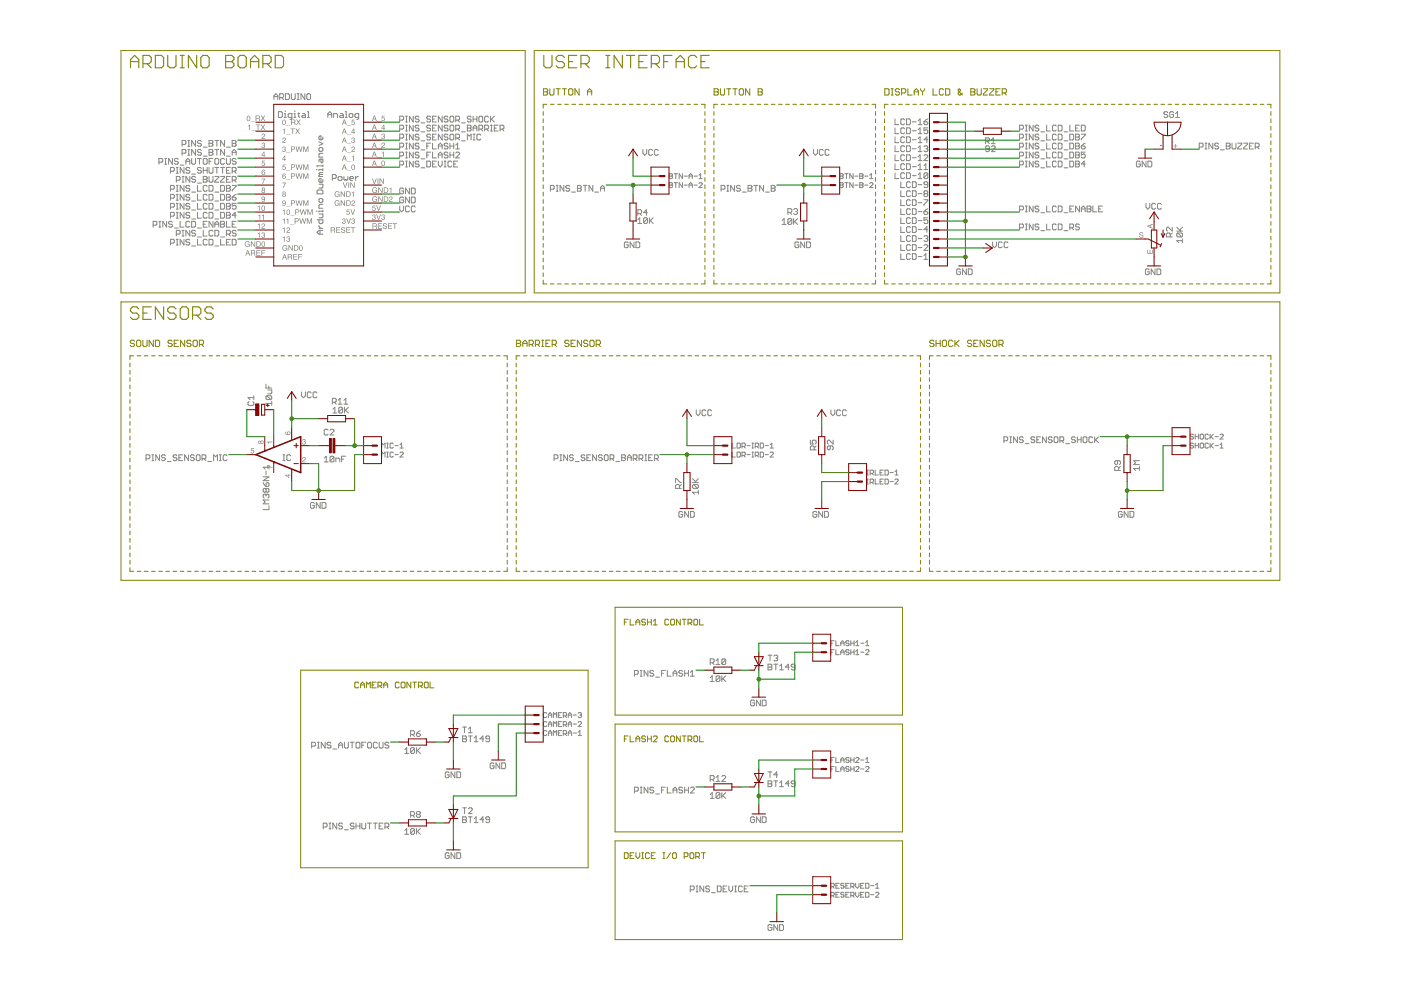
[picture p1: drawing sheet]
<svg xmlns="http://www.w3.org/2000/svg" width="297mm" height="210mm" viewBox="0 0 297 210" stroke-linecap="round" stroke-linejoin="round" font-family="sans-serif">
<g fill="none" stroke="#808000" stroke-width=".21">
<path d="M25.7 10.7h85.7v51.4h-85.7zM113.3 10.7h158.1v51.4h-158.1zM115.2 18.8h.7l.2 .2v.3l-.2 .2 .2 .4-.2 .3h-.7zM115.2 19.5h.7M116.6 18.8v1.1l.2 .3h.4l.3-.3v-1.1M117.9 18.8h.9M118.3 18.8v1.4M119.2 18.8h.9M119.7 18.8v1.4M120.8 18.8h.4l.3 .2v.9l-.3 .3h-.4l-.2-.3v-.9zM122.8 18.8v1.4l-.9-1.4v1.4M124.6 19.5h.9"/>
<path d="M151.4 18.8h.7l.2 .2v.3l-.2 .2 .2 .4-.2 .3h-.7zM151.4 19.5h.7M152.7 18.8v1.1l.3 .3h.4l.2-.3v-1.1M154.1 18.8h.9M154.5 18.8v1.4M155.4 18.8h.9M155.9 18.8v1.4M156.7 19l.3-.2h.4l.2 .2v.9l-.2 .3h-.4l-.3-.3zM159 18.8v1.4l-.9-1.4v1.4M160.7 18.8h.7l.2 .2-.2 .5 .2 .4-.2 .3h-.7zM160.7 19.5h.7M187.6 18.8h.7l.2 .2v.9l-.2 .3h-.7z"/>
<path d="M188.9 18.8h.5M189.2 18.8v1.4M190.7 19l-.2-.2h-.4l-.3 .2v.3l.3 .2h.4l.2 .2-.2 .5h-.4l-.3-.3M191.2 19.7h.6l.2-.2v-.5l-.2-.2h-.6v1.4M192.5 18.8v1.4h.9M193.8 19.5h.9M195.2 18.8v.2l.4 .5M195.6 19.5v.7M196 18.8v.2l-.4 .5M197.8 18.8v1.4h.9M200 19l-.2-.2h-.4l-.2 .2v.9l.2 .3h.4l.2-.3M200.5 18.8h.6l.3 .2v.9l-.3 .3h-.6z"/>
<path d="M204 19.7l-.4 .5h-.2l-.2-.5 .4-.4v-.3l-.2-.2-.2 .2v.3l.8 .9M205.8 18.8h.7l.2 .2v.3l-.2 .2 .2 .4-.2 .3h-.7zM205.8 19.5h.7M207.2 18.8v1.1l.2 .3h.4l.2-.3v-1.1M208.5 18.8h.9v.2l-.9 .9v.3h.9M209.8 18.8h.9v.2l-.9 .9v.3h.9M211.2 19.5h.4M212 18.8h-.8v1.4h.8M212.5 19.7h.6l.3-.2v-.5l-.3-.2h-.6v1.4M212.9 19.7l.5 .5M115.2 23.7v.8M115.2 25.2v.8"/>
<path d="M115.2 26.8v.8M115.2 28.3v.8M115.2 29.9v.8M115.2 31.4v.8M115.2 33v.8M115.2 34.5v.8M115.2 36.1v.8M115.2 37.7v.7M115.2 39.2v.8M116 22.1h-.8v.8M116.7 22.1h.8M118.2 22.1h.8"/>
<path d="M119.7 22.1h.8M121.3 22.1h.7M122.8 22.1h.7M124.3 22.1h.8M124.6 20.2v-.9l.4-.5 .5 .5v.9M125.8 22.1h.8M127.4 22.1h.7M128.9 22.1h.7M130.4 22.1h.8M131.9 22.1h.8M133.5 22.1h.7M135 22.1h.7"/>
<path d="M136.5 22.1h.8M138 22.1h.8M139.6 22.1h.7M141.1 22.1h.7M142.6 22.1h.8M144.1 22.1h.8M145.6 22.1h.8M147.2 22.1h.7M148.7 22.1h.8v.8M149.5 23.7v.8M149.5 25.2v.8M149.5 26.8v.8"/>
<path d="M149.5 28.3v.8M149.5 29.9v.8M149.5 31.4v.8M149.5 33v.8M149.5 34.5v.8M149.5 36.1v.8M149.5 37.7v.7M149.5 39.2v.8M151.4 23.7v.8M151.4 25.2v.8M151.4 26.8v.8M151.4 28.3v.8"/>
<path d="M151.4 29.9v.8M151.4 31.4v.8M151.4 33v.8M151.4 34.5v.8M151.4 36.1v.8M151.4 37.7v.7M151.4 39.2v.8M152.1 22.1h-.7v.8M152.9 22.1h.7M154.4 22.1h.8M155.9 22.1h.8M157.5 22.1h.7"/>
<path d="M159 22.1h.7M160.5 22.1h.8M162 22.1h.8M163.5 22.1h.8M165.1 22.1h.7M166.6 22.1h.8M168.1 22.1h.8M169.6 22.1h.8M171.2 22.1h.7M172.7 22.1h.8M174.2 22.1h.8M175.7 22.1h.8"/>
<path d="M177.2 22.1h.8M178.8 22.1h.8M180.3 22.1h.8M181.8 22.1h.8M183.3 22.1h.8M184.9 22.1h.7v.8M185.6 23.7v.8M185.6 25.2v.8M185.6 26.8v.8M185.6 28.3v.8M185.6 29.9v.8M185.6 31.4v.8"/>
<path d="M185.6 33v.8M185.6 34.5v.8M185.6 36.1v.8M185.6 37.7v.7M185.6 39.2v.8M187.5 23.7v.8M187.5 25.2v.8M187.5 26.8v.8M187.5 28.3v.8M187.5 29.9v.8M187.5 31.4v.8M187.5 33v.8"/>
<path d="M187.5 34.5v.8M187.5 36.1v.8M187.5 37.7v.7M187.5 39.2v.8M188.3 22.1h-.8v.8M188.9 20.2h.5M189 22.1h.8M190.5 22.1h.8M192 22.1h.8M193.5 22.1h.8M193.8 20.2v-.9l.5-.5 .4 .5v.9M195.1 22.1h.7"/>
<path d="M196.6 22.1h.7M198.1 22.1h.7M199.6 22.1h.7M201.1 22.1h.7M202.6 22.1h.7M204.1 22.1h.7M205.6 22.1h.7M207.1 22.1h.7M208.6 22.1h.7M210.1 22.1h.7M211.6 22.1h.7M213.1 22.1h.7"/>
<path d="M214.6 22.1h.7M216.1 22.1h.8M217.6 22.1h.8M219.1 22.1h.8M220.6 22.1h.8M222.1 22.1h.8M223.6 22.1h.8M225.1 22.1h.8M226.6 22.1h.8M228.1 22.1h.8M229.6 22.1h.8M231.1 22.1h.8"/>
<path d="M232.6 22.1h.8M234.1 22.1h.8M235.6 22.1h.8M237.1 22.1h.8M238.6 22.1h.8M240.1 22.1h.8M241.6 22.1h.8M243.1 22.1h.8M244.6 22.1h.8M246.1 22.1h.8M247.6 22.1h.8M249.2 22.1h.7"/>
<path d="M250.7 22.1h.7M252.2 22.1h.7M253.7 22.1h.7M255.2 22.1h.7M256.7 22.1h.7M258.2 22.1h.7M259.7 22.1h.7M261.2 22.1h.7M262.7 22.1h.7M264.2 22.1h.7M265.7 22.1h.7M267.2 22.1h.7"/>
<path d="M268.7 22.1h.8v.8M269.5 23.7v.8M269.5 25.2v.8M269.5 26.8v.8M269.5 28.3v.8M269.5 29.9v.8M269.5 31.4v.8M269.5 33v.8M269.5 34.5v.8M269.5 36.1v.8M269.5 37.7v.7M269.5 39.2v.8"/>
<path d="M115.2 59.4v.8h.8M115.2 40.7v.9M115.2 42.3v.8M115.2 43.9v.8M115.2 45.4v.8M115.2 47v.8M115.2 48.5v.8M115.2 50.1v.8M115.2 51.6v.8M115.2 53.2v.8M115.2 54.7v.8M115.2 56.3v.8"/>
<path d="M115.2 57.8v.9M149.5 40.7v.9M149.5 42.3v.8M149.5 43.9v.8M149.5 45.4v.8M149.5 47v.8M149.5 48.5v.8M149.5 50.1v.8M149.5 51.6v.8M149.5 53.2v.8M149.5 54.7v.8M149.5 56.3v.8"/>
<path d="M149.5 57.8v.9M149.5 59.4v.8h-.8M151.4 59.4v.8h.7M151.4 40.7v.9M151.4 42.3v.8M151.4 43.9v.8M151.4 45.4v.8M151.4 47v.8M151.4 48.5v.8M151.4 50.1v.8M151.4 51.6v.8M151.4 53.2v.8"/>
<path d="M151.4 54.7v.8M151.4 56.3v.8M151.4 57.8v.9M185.6 59.4v.8h-.7M185.6 40.7v.9M185.6 42.3v.8M185.6 43.9v.8M185.6 45.4v.8M185.6 47v.8M185.6 48.5v.8M185.6 50.1v.8M185.6 51.6v.8"/>
<path d="M185.6 53.2v.8M185.6 54.7v.8M185.6 56.3v.8M185.6 57.8v.9M187.5 59.4v.8h.8M187.5 40.7v.9M187.5 42.3v.8M187.5 43.9v.8M187.5 45.4v.8M187.5 47v.8M187.5 48.5v.8M187.5 50.1v.8"/>
<path d="M187.5 51.6v.8M187.5 53.2v.8M187.5 54.7v.8M187.5 56.3v.8M187.5 57.8v.9M269.5 40.7v.9M269.5 42.3v.8M269.5 43.9v.8M269.5 45.4v.8M269.5 47v.8M269.5 48.5v.8M269.5 50.1v.8"/>
<path d="M269.5 51.6v.8M269.5 53.2v.8M269.5 54.7v.8M269.5 56.3v.8M269.5 57.8v.9M269.5 59.4v.8h-.8M25.7 64h245.7v59h-245.7zM27.6 77v.8M27.6 78.5v.8M28.3 75.4h-.7v.8M28.5 72.4l-.2-.3h-.5l-.2 .5 .2 .2h.5l.2 .2v.3l-.2 .2h-.5l-.2-.2M29.1 75.4h.8"/>
<path d="M29.2 72.1h.4l.2 .3v.9l-.2 .2h-.4l-.2-.2v-.9zM30.3 72.1v1.2l.2 .2h.4l.3-.2v-1.2M30.6 75.4h.8M32.1 75.4h.8M32.5 72.1v1.4l-.9-1.4v1.4M33 72.1h.6l.2 .3v.9l-.2 .2h-.6zM33.7 75.4h.7M35.2 75.4h.7M36.5 72.4l-.2-.3h-.5l-.2 .5 .2 .2h.5l.2 .2v.3l-.2 .2h-.5l-.2-.2M36.7 75.4h.8M36.9 72.8h.5M37.8 72.1h-.9v1.4h.9"/>
<path d="M38.2 75.4h.8M39.2 72.1v1.4l-.9-1.4v1.4M39.8 75.4h.7M40.5 72.4l-.2-.3h-.5l-.2 .5 .2 .2h.5l.2 .5-.2 .2h-.5l-.2-.2M41.2 72.1h.4l.2 .3v.9l-.2 .2h-.4l-.3-.2v-.9zM41.3 75.4h.7M42.3 73h.6l.3-.2v-.4l-.3-.3h-.6v1.4M42.7 73l.5 .5M42.8 75.4h.8M44.3 75.4h.8M45.8 75.4h.8M47.4 75.4h.7"/>
<path d="M48.9 75.4h.8M50.4 75.4h.8M51.9 75.4h.8M53.5 75.4h.7M55 75.4h.8M56.5 75.4h.8M58 75.4h.8M59.5 75.4h.8M61.1 75.4h.7M62.6 75.4h.8M64.1 75.4h.8M65.6 75.4h.8"/>
<path d="M67.2 75.4h.7M68.7 75.4h.8M70.2 75.4h.8M71.7 75.4h.8M73.3 75.4h.7M74.8 75.4h.8M76.3 75.4h.8M77.8 75.4h.8M79.4 75.4h.7M80.9 75.4h.8M82.4 75.4h.8M83.9 75.4h.8"/>
<path d="M85.4 75.4h.8M87 75.4h.8M88.5 75.4h.8M90 75.4h.8M91.5 75.4h.8M93.1 75.4h.7M94.6 75.4h.8M96.1 75.4h.8M97.6 75.4h.8M99.2 75.4h.7M100.7 75.4h.8M102.2 75.4h.8"/>
<path d="M103.7 75.4h.8M105.3 75.4h.7M106.8 75.4h.7v.8M107.5 77v.8M107.5 78.5v.8M109.5 77v.8M109.5 78.5v.8M109.5 72.1h.7l.2 .3-.2 .4 .2 .2v.3l-.2 .2h-.7zM109.5 72.8h.7M110.2 75.4h-.7v.8M110.8 72.8h.9M110.8 73.5v-.9l.5-.5 .4 .5v.9"/>
<path d="M111 75.4h.7M112.2 73h.6l.3-.2v-.4l-.3-.3h-.6v1.4M112.5 75.4h.8M112.6 73l.5 .5M113.5 73h.7l.2-.2v-.4l-.2-.3h-.7v1.4M114 73l.4 .5M114 75.4h.8M114.9 72.1h.4M114.9 73.5h.4M115.1 72.1v1.4M115.5 75.4h.8M115.7 72.8h.5"/>
<path d="M116.6 72.1h-.9v1.4h.9M116.7 60.2h.8M117 75.4h.8M117.1 73h.6l.3-.2v-.4l-.3-.3h-.6v1.4M117.5 73l.5 .5M118.2 60.2h.8M118.6 75.4h.7M119.7 60.2h.8M120.1 75.4h.7M120.6 72.4l-.2-.3h-.4l-.3 .5 .3 .2h.4l.2 .2v.3l-.2 .2h-.4l-.3-.2M121.1 72.8h.4M121.3 60.2h.7"/>
<path d="M121.6 75.4h.8M122 72.1h-.9v1.4h.9M122.8 60.2h.7M123.1 75.4h.8M123.3 72.1v1.4l-.9-1.4v1.4M124.3 60.2h.8M124.6 75.4h.8M124.6 72.4l-.2-.3h-.4l-.3 .5 .3 .2h.4l.2 .2v.3l-.2 .2h-.4l-.3-.2M125.3 72.1h.4l.3 .3v.9l-.3 .2h-.4l-.2-.2v-.9zM125.8 60.2h.8M126.1 75.4h.8M126.4 73h.7l.2-.2v-.4l-.2-.3h-.7v1.4"/>
<path d="M126.9 73l.4 .5M127.4 60.2h.7M127.7 75.4h.7M128.9 60.2h.7M129.2 75.4h.7M130.4 60.2h.8M130.7 75.4h.8M131.9 60.2h.8M132.2 75.4h.8M133.5 60.2h.7M133.7 75.4h.8M135 60.2h.7"/>
<path d="M135.2 75.4h.8M136.5 60.2h.8M136.8 75.4h.7M138 60.2h.8M138.3 75.4h.7M139.6 60.2h.7M139.8 75.4h.8M141.1 60.2h.7M141.3 75.4h.8M142.6 60.2h.8M142.8 75.4h.8M144.1 60.2h.8"/>
<path d="M144.3 75.4h.8M145.6 60.2h.8M145.9 75.4h.7M147.2 60.2h.7M147.4 75.4h.7M148.9 75.4h.8M150.4 75.4h.8M151.9 75.4h.8M152.9 60.2h.7M153.4 75.4h.8M154.4 60.2h.8M155 75.4h.7"/>
<path d="M155.9 60.2h.8M156.5 75.4h.7M157.5 60.2h.7M158 75.4h.8M159 60.2h.7M159.5 75.4h.8M160.5 60.2h.8M161 75.4h.8M162 60.2h.8M162.5 75.4h.8M163.5 60.2h.8M164.1 75.4h.7"/>
<path d="M165.1 60.2h.7M165.6 75.4h.7M166.6 60.2h.8M167.1 75.4h.8M168.1 60.2h.8M168.6 75.4h.8M169.6 60.2h.8M170.1 75.4h.8M171.2 60.2h.7M171.6 75.4h.8M172.7 60.2h.8M173.2 75.4h.7"/>
<path d="M174.2 60.2h.8M174.7 75.4h.8M175.7 60.2h.8M176.2 75.4h.8M177.2 60.2h.8M177.7 75.4h.8M178.8 60.2h.8M179.2 75.4h.8M180.3 60.2h.8M180.7 75.4h.8M181.8 60.2h.8M182.3 75.4h.7"/>
<path d="M183.3 60.2h.8M183.8 75.4h.8M185.3 75.4h.8M186.8 75.4h.8M188.3 75.4h.8M189 60.2h.8M189.8 75.4h.8M190.5 60.2h.8M191.4 75.4h.7M192 60.2h.8M192.9 75.4h.8M193.5 60.2h.8"/>
<path d="M194.4 75.4h.8v.8M195.1 60.2h.7M195.2 77v.8M195.2 78.5v.8M196.6 60.2h.7M197.1 77v.8M197.1 78.5v.8M197.8 75.4h-.7v.8M198 72.4l-.2-.3h-.4l-.3 .3 .3 .4h.4l.2 .2-.2 .5h-.4l-.3-.2M198.1 60.2h.7M198.5 72.8h.8M198.5 72.1v1.4"/>
<path d="M198.6 75.4h.8M199.3 72.1v1.4M199.6 60.2h.7M200 72.1h.5l.2 .3v.9l-.2 .2h-.5l-.2-.2v-.9zM200.1 75.4h.8M201.1 60.2h.7M201.6 75.4h.8M202 72.4l-.2-.3h-.5l-.2 .3v.9l.2 .2h.5l.2-.2M202.5 72.1v1.4M202.6 60.2h.7M202.7 72.8l.6 .7M203.2 75.4h.7"/>
<path d="M203.3 72.1l-.8 .9M204.1 60.2h.7M204.7 75.4h.8M205.6 60.2h.7M206 72.4l-.2-.3h-.5l-.2 .5 .2 .2h.5l.2 .2v.3l-.2 .2h-.5l-.2-.2M206.2 75.4h.8M206.5 72.8h.4M207.1 60.2h.7M207.3 72.1h-.8v1.4h.8M207.7 75.4h.8M208.6 60.2h.7M208.7 72.1v1.4l-.9-1.4v1.4"/>
<path d="M209.3 75.4h.7M210 72.4l-.2-.3h-.5l-.2 .5 .2 .2h.5l.2 .2v.3l-.2 .2h-.5l-.2-.2M210.1 60.2h.7M210.7 72.1h.4l.2 .3v.9l-.2 .2h-.4l-.2-.2v-.9zM210.8 75.4h.8M211.6 60.2h.7M211.8 73h.6l.3-.2v-.4l-.3-.3h-.6v1.4M212.2 73l.5 .5M212.3 75.4h.8M213.1 60.2h.7M213.8 75.4h.8M214.6 60.2h.7"/>
<path d="M215.3 75.4h.8M216.1 60.2h.8M216.9 75.4h.8M217.6 60.2h.8M218.4 75.4h.8M219.1 60.2h.8M219.9 75.4h.8M220.6 60.2h.8M221.4 75.4h.8M222.1 60.2h.8M223 75.4h.7M223.6 60.2h.8"/>
<path d="M224.5 75.4h.8M225.1 60.2h.8M226 75.4h.8M226.6 60.2h.8M227.5 75.4h.8M228.1 60.2h.8M229.1 75.4h.7M229.6 60.2h.8M230.6 75.4h.8M231.1 60.2h.8M232.1 75.4h.8M232.6 60.2h.8"/>
<path d="M233.6 75.4h.8M234.1 60.2h.8M235.2 75.4h.7M235.6 60.2h.8M236.7 75.4h.7M237.1 60.2h.8M238.2 75.4h.8M238.6 60.2h.8M239.7 75.4h.8M240.1 60.2h.8M241.3 75.4h.7M241.6 60.2h.8"/>
<path d="M242.8 75.4h.7M243.1 60.2h.8M244.3 75.4h.8M244.6 60.2h.8M245.8 75.4h.8M246.1 60.2h.8M247.3 75.4h.8M247.6 60.2h.8M248.9 75.4h.7M249.2 60.2h.7M250.4 75.4h.8M250.7 60.2h.7"/>
<path d="M251.9 75.4h.8M252.2 60.2h.7M253.4 75.4h.8M253.7 60.2h.7M255 75.4h.7M255.2 60.2h.7M256.5 75.4h.8M256.7 60.2h.7M258 75.4h.8M258.2 60.2h.7M259.5 75.4h.8M259.7 60.2h.7"/>
<path d="M261 75.4h.8M261.2 60.2h.7M262.6 75.4h.8M262.7 60.2h.7M264.1 75.4h.8M264.2 60.2h.7M265.6 75.4h.8M265.7 60.2h.7M267.1 75.4h.8M267.2 60.2h.7M268.7 75.4h.8v.8M269.5 77v.8"/>
<path d="M269.5 78.5v.8M27.6 80.1v.8M27.6 81.6v.8M27.6 83.2v.8M27.6 84.7v.8M27.6 86.3v.8M27.6 87.8v.8M27.6 89.4v.8M27.6 90.9v.8M27.6 92.5v.8M27.6 94v.8M27.6 95.6v.8"/>
<path d="M27.6 97.1v.8M27.6 98.7v.8M107.5 80.1v.8M107.5 81.6v.8M107.5 83.2v.8M107.5 84.7v.8M107.5 86.3v.8M107.5 87.8v.8M107.5 89.4v.8M107.5 90.9v.8M107.5 92.5v.8M107.5 94v.8"/>
<path d="M107.5 95.6v.8M107.5 97.1v.8M107.5 98.7v.8M109.5 80.1v.8M109.5 81.6v.8M109.5 83.2v.8M109.5 84.7v.8M109.5 86.3v.8M109.5 87.8v.8M109.5 89.4v.8M109.5 90.9v.8M109.5 92.5v.8"/>
<path d="M109.5 94v.8M109.5 95.6v.8M109.5 97.1v.8M109.5 98.7v.8M195.2 80.1v.8M195.2 81.6v.8M195.2 83.2v.8M195.2 84.7v.8M195.2 86.3v.8M195.2 87.8v.8M195.2 89.4v.8M195.2 90.9v.8"/>
<path d="M195.2 92.5v.8M195.2 94v.8M195.2 95.6v.8M195.2 97.1v.8M195.2 98.7v.8M197.1 80.1v.8M197.1 81.6v.8M197.1 83.2v.8M197.1 84.7v.8M197.1 86.3v.8M197.1 87.8v.8M197.1 89.4v.8"/>
<path d="M197.1 90.9v.8M197.1 92.5v.8M197.1 94v.8M197.1 95.6v.8M197.1 97.1v.8M197.1 98.7v.8M269.5 80.1v.8M269.5 81.6v.8M269.5 83.2v.8M269.5 84.7v.8M269.5 86.3v.8M269.5 87.8v.8"/>
<path d="M269.5 89.4v.8M269.5 90.9v.8M269.5 92.5v.8M269.5 94v.8M269.5 95.6v.8M269.5 97.1v.8M269.5 98.7v.8M27.6 100.2v.8M27.6 101.8v.8M27.6 103.3v.8M27.6 104.9v.8M27.6 106.4v.8"/>
<path d="M27.6 107.9v.9M27.6 109.5v.8M27.6 111.1v.7M27.6 112.6v.8M27.6 114.2v.8M27.6 115.7v.8M27.6 117.2v.8M27.6 118.8v.8M107.5 100.2v.8M107.5 101.8v.8M107.5 103.3v.8M107.5 104.9v.8"/>
<path d="M107.5 106.4v.8M107.5 107.9v.9M107.5 109.5v.8M107.5 111.1v.7M107.5 112.6v.8M107.5 114.2v.8M107.5 115.7v.8M107.5 117.2v.8M107.5 118.8v.8M109.5 100.2v.8M109.5 101.8v.8M109.5 103.3v.8"/>
<path d="M109.5 104.9v.8M109.5 106.4v.8M109.5 107.9v.9M109.5 109.5v.8M109.5 111.1v.7M109.5 112.6v.8M109.5 114.2v.8M109.5 115.7v.8M109.5 117.2v.8M109.5 118.8v.8M195.2 100.2v.8M195.2 101.8v.8"/>
<path d="M195.2 103.3v.8M195.2 104.9v.8M195.2 106.4v.8M195.2 107.9v.9M195.2 109.5v.8M195.2 111.1v.7M195.2 112.6v.8M195.2 114.2v.8M195.2 115.7v.8M195.2 117.2v.8M195.2 118.8v.8M197.1 100.2v.8"/>
<path d="M197.1 101.8v.8M197.1 103.3v.8M197.1 104.9v.8M197.1 106.4v.8M197.1 107.9v.9M197.1 109.5v.8M197.1 111.1v.7M197.1 112.6v.8M197.1 114.2v.8M197.1 115.7v.8M197.1 117.2v.8M197.1 118.8v.8"/>
<path d="M269.5 100.2v.8M269.5 101.8v.8M269.5 103.3v.8M269.5 104.9v.8M269.5 106.4v.8M269.5 107.9v.9M269.5 109.5v.8M269.5 111.1v.7M269.5 112.6v.8M269.5 114.2v.8M269.5 115.7v.8M269.5 117.2v.8"/>
<path d="M269.5 118.8v.8M27.6 120.4v.7h.7M29.1 121.1h.8M30.6 121.1h.8M32.1 121.1h.8M33.7 121.1h.7M35.2 121.1h.7M36.7 121.1h.8M38.2 121.1h.8M39.8 121.1h.7M41.3 121.1h.7M42.8 121.1h.8"/>
<path d="M44.3 121.1h.8M45.8 121.1h.8M47.4 121.1h.7M48.9 121.1h.8M50.4 121.1h.8M51.9 121.1h.8M53.5 121.1h.7M55 121.1h.8M56.5 121.1h.8M58 121.1h.8M59.5 121.1h.8M61.1 121.1h.7"/>
<path d="M62.6 121.1h.8M64.1 121.1h.8M65.6 121.1h.8M67.2 121.1h.7M68.7 121.1h.8M70.2 121.1h.8M71.7 121.1h.8M73.3 121.1h.7M74.8 121.1h.8M76.3 121.1h.8M77.8 121.1h.8M79.4 121.1h.7"/>
<path d="M80.9 121.1h.8M82.4 121.1h.8M83.9 121.1h.8M85.4 121.1h.8M87 121.1h.8M88.5 121.1h.8M90 121.1h.8M91.5 121.1h.8M93.1 121.1h.7M94.6 121.1h.8M96.1 121.1h.8M97.6 121.1h.8"/>
<path d="M99.2 121.1h.7M100.7 121.1h.8M102.2 121.1h.8M103.7 121.1h.8M105.3 121.1h.7M107.5 120.4v.7h-.7M109.5 120.4v.7h.7M111 121.1h.7M112.5 121.1h.8M114 121.1h.8M115.5 121.1h.8M117 121.1h.8"/>
<path d="M118.6 121.1h.7M120.1 121.1h.7M121.6 121.1h.8M123.1 121.1h.8M124.6 121.1h.8M126.1 121.1h.8M127.7 121.1h.7M129.2 121.1h.7M130.4 128.8h60.9v22.8h-60.9zM130.7 121.1h.8M132.2 121.1h.8M132.4 131.9h.4"/>
<path d="M133.2 131.3h-.8v1.2M133.6 131.3v1.2h.8M133.7 121.1h.8M134.8 131.9h.8M134.8 132.5v-.8l.4-.4 .4 .4v.8M135.2 121.1h.8M136.8 121.1h.7M136.9 131.5l-.2-.2h-.5l-.1 .2 .1 .4h.5l.2 .4-.2 .2h-.5l-.1-.2M137.3 131.9h.8M137.3 131.3v1.2M138.1 131.3v1.2M138.3 121.1h.7"/>
<path d="M138.5 132.5h.8M138.5 131.7l.4-.4v1.2M139.8 121.1h.8M141.3 121.1h.8M141.8 131.5l-.2-.2h-.4l-.2 .2v.8l.2 .2h.4l.2-.2M142.4 131.3h.4l.2 .2v.8l-.2 .2h-.4l-.2-.2v-.8zM142.8 121.1h.8M144.2 131.3v1.2l-.8-1.2v1.2M144.3 121.1h.8M144.7 131.3h.8M145.1 131.3v1.2M145.9 121.1h.7"/>
<path d="M145.9 132.1h.6l.2-.2v-.4l-.2-.2h-.6v1.2M146.3 132.1l.4 .4M147.1 131.5l.2-.2h.4l.2 .2v.8l-.2 .2h-.4l-.2-.2zM147.4 121.1h.7M148.3 131.3v1.2h.8M148.9 121.1h.8M150.4 121.1h.8M151.9 121.1h.8M153.4 121.1h.8M155 121.1h.7M156.5 121.1h.7M158 121.1h.8"/>
<path d="M159.5 121.1h.8M161 121.1h.8M162.5 121.1h.8M164.1 121.1h.7M165.6 121.1h.7M167.1 121.1h.8M168.6 121.1h.8M170.1 121.1h.8M171.6 121.1h.8M173.2 121.1h.7M174.7 121.1h.8M176.2 121.1h.8"/>
<path d="M177.7 121.1h.8M179.2 121.1h.8M180.7 121.1h.8M182.3 121.1h.7M183.8 121.1h.8M185.3 121.1h.8M186.8 121.1h.8M188.3 121.1h.8M189.8 121.1h.8M191.4 121.1h.7M192.9 121.1h.8M195.2 120.4v.7h-.8"/>
<path d="M197.1 120.4v.7h.7M198.6 121.1h.8M200.1 121.1h.8M201.6 121.1h.8M203.2 121.1h.7M204.7 121.1h.8M206.2 121.1h.8M207.7 121.1h.8M209.3 121.1h.7M210.8 121.1h.8M212.3 121.1h.8M213.8 121.1h.8"/>
<path d="M215.3 121.1h.8M216.9 121.1h.8M218.4 121.1h.8M219.9 121.1h.8M221.4 121.1h.8M223 121.1h.7M224.5 121.1h.8M226 121.1h.8M227.5 121.1h.8M229.1 121.1h.7M230.6 121.1h.8M232.1 121.1h.8"/>
<path d="M233.6 121.1h.8M235.2 121.1h.7M236.7 121.1h.7M238.2 121.1h.8M239.7 121.1h.8M241.3 121.1h.7M242.8 121.1h.7M244.3 121.1h.8M245.8 121.1h.8M247.3 121.1h.8M248.9 121.1h.7M250.4 121.1h.8"/>
<path d="M251.9 121.1h.8M253.4 121.1h.8M255 121.1h.7M256.5 121.1h.8M258 121.1h.8M259.5 121.1h.8M261 121.1h.8M262.6 121.1h.8M264.1 121.1h.8M265.6 121.1h.8M267.1 121.1h.8M269.5 120.4v.7h-.8"/>
<path d="M63.8 142.1h60.9v41.9h-60.9zM76.1 144.8l-.3-.2h-.4l-.2 .2v.8l.2 .2h.4l.3-.2M76.5 145.8v-.8l.4-.4 .4 .4v.8M76.5 145.2h.8M77.7 145.8v-1.2l.4 .4 .4-.4v1.2M78.9 145.2h.4M79.7 144.6h-.8v1.2h.8M80.1 145.4h.7l.2-.2v-.4l-.2-.2h-.7v1.2M80.5 145.4l.5 .4M81.4 145.2h.8M81.4 145.8v-.8l.4-.4 .4 .4v.8M84.6 144.8l-.2-.2h-.4l-.2 .2v.8l.2 .2h.4l.2-.2"/>
<path d="M85 144.8l.3-.2h.4l.2 .2v.8l-.2 .2h-.4l-.3-.2zM87.1 144.6v1.2l-.8-1.2v1.2M87.5 144.6h.8M87.9 144.6v1.2M88.7 145.4h.6l.3-.2v-.4l-.3-.2h-.6v1.2M89.1 145.4l.5 .4M90 144.8l.2-.2h.4l.2 .2v.8l-.2 .2h-.4l-.2-.2zM91.2 144.6v1.2h.8M130.4 153.5h60.9v22.9h-60.9zM132.4 156.7h.4M133.2 156h-.8v1.3M133.6 156v1.3h.8"/>
<path d="M134.8 157.3v-.8l.4-.5 .4 .5v.8M134.8 156.7h.8M136.9 156.3l-.2-.3h-.5l-.1 .5 .1 .2h.5l.2 .4-.2 .2h-.5l-.1-.2M137.3 156v1.3M137.3 156.7h.8M138.1 156v1.3M138.5 156.3l.2-.3h.4l.2 .3v.2l-.8 .8h.8M141.8 156.3l-.2-.3h-.4l-.2 .3v.8l.2 .2h.4l.2-.2M142.4 156h.4l.2 .3v.8l-.2 .2h-.4l-.2-.2v-.8zM144.2 156v1.3l-.8-1.3v1.3M144.7 156h.8M145.1 156v1.3"/>
<path d="M145.9 156.9h.6l.2-.2v-.4l-.2-.3h-.6v1.3M146.3 156.9l.4 .4M147.3 156h.4l.2 .3v.8l-.2 .2h-.4l-.2-.2v-.8zM148.3 156v1.3h.8M130.4 178.3h60.9v20.9h-60.9zM132.4 180.8h.6l.2 .2v.8l-.2 .2h-.6zM133.6 181.4h.4M134.4 180.8h-.8v1.2h.8M134.8 180.8v.8l.4 .4 .4-.4v-.8M136.1 182h.4M136.1 180.8h.4M136.2 180.8v1.2"/>
<path d="M137.7 181l-.2-.2h-.4l-.2 .2v.8l.2 .2h.4l.2-.2M138.1 181.4h.4M138.9 180.8h-.8v1.2h.8M140.5 182h.5M140.5 180.8h.5M140.8 180.8v1.2M142.2 180.8l-.8 1.2M142.6 181l.2-.2h.4l.2 .2v.8l-.2 .2h-.4l-.2-.2zM145.1 181.6h.6l.2-.2v-.4l-.2-.2h-.6v1.2M146.3 181l.2-.2h.4l.2 .2v.8l-.2 .2h-.4l-.2-.2zM147.5 181.6h.6l.2-.2v-.4l-.2-.2h-.6v1.2M147.9 181.6l.4 .4"/>
<path d="M148.7 180.8h.8M149.1 180.8v1.2"/>
</g>
<g fill="none" stroke="#808000" stroke-width=".23">
<path d="M27.7 14.4v-1.8l.9-.9 .8 .9v1.8M27.7 13.1h1.7M30.3 13.5h1.3l.5-.4v-.9l-.5-.5h-1.3v2.7M31.2 13.5l.9 .9M32.9 11.7h1.3l.5 .5v1.7l-.5 .5h-1.3zM35.6 11.7v2.2l.4 .5h.9l.4-.5v-2.2M38.2 11.7h.9M38.2 14.4h.9M38.6 11.7v2.7M41.7 11.7v2.7l-1.8-2.7v2.7M43 11.7h.9l.4 .5v1.7l-.4 .5h-.9l-.4-.5v-1.7zM47.8 13.1h1.3"/>
<path d="M47.8 11.7h1.3l.5 .5v.4l-.5 .5 .5 .4v.4l-.5 .5h-1.3zM50.9 11.7h.9l.4 .5v1.7l-.4 .5h-.9l-.4-.5v-1.7zM53.1 13.1h1.8M53.1 14.4v-1.8l.9-.9 .9 .9v1.8M55.7 13.5h1.3l.5-.4v-.9l-.5-.5h-1.3v2.7M56.6 13.5l.9 .9M58.4 11.7h1.3l.4 .5v1.7l-.4 .5h-1.3zM115.3 11.7v2.2l.4 .5h.9l.4-.5v-2.2M119.7 12.2l-.5-.5h-.8l-.5 .5v.4l.5 .5h.8l.5 .4v.4l-.5 .5h-.8l-.5-.5M120.5 13.1h.9M122.3 11.7h-1.8v2.7h1.8M123.2 13.5h1.3l.4-.4v-.9l-.4-.5h-1.3v2.7"/>
<path d="M124.1 13.5l.8 .9M128.4 11.7h.9M128.4 14.4h.9M128.9 11.7v2.7M132 11.7v2.7l-1.8-2.7v2.7M132.8 11.7h1.8M133.7 11.7v2.7M135.4 13.1h.9M137.2 11.7h-1.8v2.7h1.8M138.1 13.5h1.3l.4-.4v-.9l-.4-.5h-1.3v2.7M139 13.5l.8 .9M140.7 13.1h.9"/>
<path d="M142.5 11.7h-1.8v2.7M143.3 13.1h1.8M143.3 14.4v-1.8l.9-.9 .9 .9v1.8M147.7 12.2l-.4-.5h-.9l-.4 .5v1.7l.4 .5h.9l.4-.5M148.6 13.1h.9M150.4 11.7h-1.8v2.7h1.8M29.4 65.5l-.4-.4h-.9l-.4 .4v.5l.4 .4h.9l.4 .4v.5l-.4 .4h-.9l-.4-.4M30.3 66.4h.9M32.1 65.1h-1.8v2.6h1.8M34.7 65.1v2.6l-1.8-2.6v2.6M37.3 65.5l-.4-.4h-.9l-.4 .4v.5l.4 .4h.9l.4 .4v.5l-.4 .4h-.9l-.4-.4M38.6 65.1h.9l.4 .4v1.8l-.4 .4h-.9l-.4-.4v-1.8z"/>
<path d="M40.8 66.8h1.3l.5-.4v-.9l-.5-.4h-1.3v2.6M41.7 66.8l.9 .9M45.2 65.5l-.4-.4h-.9l-.4 .4v.5l.4 .4h.9l.4 .4v.5l-.4 .4h-.9l-.4-.4"/>
</g>
<g fill="none" stroke="#808080" stroke-width=".21">
<path d="M60.5 19.9h.7l.2 .2v.8l-.2 .2h-.7zM61.8 19.9v1l.2 .2h.4l.2-.2v-1M63 19.9h.4M63.2 19.9v1.2M64.6 19.9v1.2l-.8-1.2v1.2M65.3 19.9h.4l.1 .2v.8l-.1 .2h-.4l-.3-.2v-.8zM58.1 21.1v-.8l.4-.4 .4 .4v.8M58.1 20.5h.8M59 23.7h.6l.3 .2v.8l-.3 .2h-.6zM59.3 20.7h.6l.2-.2v-.4l-.2-.2h-.6v1.2M59.7 20.7l.4 .4M60.3 24.1h.2v.8"/>
<path d="M60.3 24.9h.4M60.5 23.5v.2M61.9 24.9h-.6l-.2-.2v-.4l.2-.2h.6v1l-.4 .2M62.3 24.1h.2v.8M62.3 24.9h.4M62.5 23.5v.2M63 21.1h.4M63.1 24.1h.4M63.3 23.9v.8l.2 .2M64.2 24.1h.4l.2 .2v.6h-.6l-.3-.2 .3-.2h.6M65.2 24.9h.4M65.2 23.7h.2v1.2"/>
<path d="M67 36h.2M67.6 31.5l.2-.2h.4l.3 .2v.4l-.3 .2h-.4l-.2-.2zM67.6 39.1h.9v.6l-.3 .2h-.6M67.6 30.1l.9 .4-.9 .4M67.8 37h.7M67.8 37l-.2 .4h.9M68.1 33.7v.7l.1 .1 .3-.1v-.7h-.7l-.2 .2v.5M68.5 38v.4l-.3 .3h-.4l-.2-.3v-.4l.5-.2v.9M68.5 29v.4l-.3 .2h-.4l-.2-.2v-.4l.5-.2v.8M68.5 32.5h-.7l-.2 .2v.6h.9M68.5 36h-.9v.2M68.5 35v.4"/>
<path d="M68.5 35.8v.4M68.5 35.2h-1.3v.2M68.5 36.6h-.7l-.2 .2 .2 .2M69.5 24.9v-.8l.4-.4 .4 .4v.8M69.5 24.3h.8M70.5 37.8h.6l.2-.2v-.4l-.2-.2h-.6v1.2M70.7 24.9v-.8h.7l.2 .2v.6M71.7 37.6l.2-.2h.4l.2 .2v.4l-.2 .2h-.4l-.2-.2zM72.2 24.1h.4l.2 .2v.6h-.6l-.2-.2 .2-.2h.6M72.9 37.4v.6l.2 .2 .2-.2 .2 .2 .2-.2v-.6M73.2 24.9h.4M73.2 23.7h.2v1.2"/>
<path d="M74.1 37.8h.9l-.2-.4h-.4l-.3 .2v.4l.3 .2h.4M74.2 24.1h.4l.2 .2v.4l-.2 .2h-.4l-.2-.2v-.4zM75.4 37.4v.8M76 37.4h-.2l-.4 .4M76.1 24.9h-.6l-.3-.2v-.4l.3-.2h.6v1l-.5 .2M136.3 31.7v.8l.4 .4 .4-.4v-.8M138.3 31.9l-.2-.2h-.4l-.2 .2v.8l.2 .2h.4l.2-.2M139.6 31.9l-.2-.2h-.4l-.2 .2v.8l.2 .2h.4l.2-.2M172.5 31.7v.8l.4 .4 .4-.4v-.8M174.5 31.9l-.2-.2h-.4l-.2 .2v.8l.2 .2h.4l.2-.2M175.8 31.9l-.2-.2h-.4l-.3 .2v.8l.3 .2h.4l.2-.2M209.8 31.5h-.6l-.2-.2 .2-.4h.4l.2 .2v.8l-.2 .3h-.4l-.2-.3"/>
<path d="M210.2 31.1l.2-.2h.4l.2 .2v.2l-.8 .9h.8M241.7 34.4l-.2-.2h-.4l-.2 .2v.8l.2 .2h.4l.2-.2v-.4h-.4M243 34.2v1.2l-.8-1.2v1.2M243.4 34.2h.6l.2 .2v.8l-.2 .2h-.6zM67 44.8h.2M67.2 46.6h1.3v.6l-.3 .2h-.4l-.2-.2v-.6M67.4 40.3h.8l.3 .2v.6h-1.3v-.6zM67.6 45.4h.9v.6l-.3 .2h-.6M67.6 48.4h.9M67.6 47.8v.2l.5 .4M67.8 48.9v.8M67.8 42.1h.4l.3 .2v.4l-.3 .2h-.4l-.2-.2v-.4z"/>
<path d="M68.5 48.9h-.9l-.4 .4 .4 .4h.9M68.5 43.3h-.7l-.2 .2v.7h.9M68.5 44.8h-.9v.2M68.5 44.6v.4M133.2 51.5l-.2-.2h-.4l-.2 .2v.8l.2 .2h.4l.2-.2v-.4h-.4M134.4 51.3v1.2l-.8-1.2v1.2M134.8 51.3h.6l.2 .2v.8l-.2 .2h-.6zM135.2 46.6l.4-.4v1.2M135.2 47.4h.8M137.3 46.4v.8l-.2 .2h-.4l-.2-.2M137.3 46.4l-.2-.2h-.4l-.2 .2v.8M137.3 46.4l-.8 .8"/>
<path d="M137.7 46.2v1.2M137.9 46.8l.6 .6M138.5 46.2l-.8 .8M165.8 46.8l.4-.4v1.2M165.8 47.6h.8M167.9 46.5v.9l-.2 .2h-.4l-.3-.2M167.9 46.5l-.2-.1h-.4l-.3 .1v.9M167.9 46.5l-.9 .9M168.3 46.4v1.2M168.5 47l.6 .6M169.1 46.4l-.8 .8M169.4 51.5l-.2-.2h-.4l-.2 .2v.8l.2 .2h.4l.2-.2v-.4h-.4"/>
<path d="M170.6 51.3v1.2l-.8-1.2v1.2M171 51.3h.6l.2 .2v.8l-.2 .2h-.6zM203.6 57.2l-.1-.2h-.4l-.3 .2v.8l.3 .2h.4l.1-.2v-.4h-.4M204.9 57v1.2l-.8-1.2v1.2M205.3 57h.6l.2 .2v.8l-.2 .2h-.6zM210.5 51.3v.8l.4 .4 .4-.4v-.8M212.5 51.5l-.2-.2h-.4l-.2 .2v.8l.2 .2h.4l.2-.2M213.7 51.5l-.2-.2h-.4l-.2 .2v.8l.2 .2h.4l.2-.2M243 43.1v.8l.4 .4 .4-.4v-.8M243.6 57.2l-.2-.2h-.4l-.2 .2v.8l.2 .2h.4l.2-.2v-.4h-.4M244.9 57v1.2l-.8-1.2v1.2M245 43.3l-.2-.2h-.4l-.2 .2v.8l.2 .2h.4l.2-.2"/>
<path d="M245.3 57h.6l.2 .2v.8l-.2 .2h-.6zM246.2 43.3l-.2-.2h-.4l-.2 .2v.8l.2 .2h.4l.2-.2M249.5 49h1.2M249.5 48.2l.8 .8M249.7 49.4h.8l.2 .2v.4l-.2 .2M249.7 49.4l-.2 .2v.4l.2 .2h.8M249.7 49.4l.8 .8M250.7 51h-1.2l.4 .4M250.7 50.6v.8M250.7 48.2l-.6 .6M56.4 81.4v.9h1.2M56.4 99.9v.8"/>
<path d="M56.6 83.9l-.2 .2v.4l.2 .2h.8M56.6 83.9h.8l.2 .2v.4l-.2 .2M56.6 83.9l.8 .8M56.8 82.7h.8v.6l-.2 .2h-.6M57 81.9v.4M57 98.6v.9M57 99.1h-1.2l.4 .4M57.6 85.5h-1.2l.4 .5M57.6 85.1v.9M63.9 83.1v.8l.4 .4 .4-.4v-.8M66 83.3l-.2-.2h-.4l-.2 .2v.8l.2 .2h.4l.2-.2M67.2 83.3l-.2-.2h-.4l-.2 .2v.8l.2 .2h.4l.2-.2"/>
<path d="M68.7 97.1l.5-.4v1.2M68.7 97.9h.9M70.6 86.8l.4-.5v1.3M70.6 87.6h.8M70.8 96.9v.8l-.2 .2h-.4l-.2-.2M70.8 96.9l-.2-.2h-.4l-.2 .2v.8M70.8 96.9l-.8 .8M71.2 97.9v-.8h.6l.2 .2v.6M72.4 97.3h.5M72.6 86.6v.8l-.2 .2h-.4l-.2-.2M72.6 86.6l-.2-.3h-.4l-.2 .3v.8M72.6 86.6l-.8 .8"/>
<path d="M73 86.3v1.3M73.3 96.7h-.9v1.2M73.3 87l.6 .6M73.9 86.3l-.9 .9M147.6 86.9v.8l.4 .4 .4-.4v-.8M149.6 87.1l-.2-.2h-.4l-.2 .2v.8l.2 .2h.4l.2-.2M150.9 87.1l-.2-.2h-.4l-.2 .2v.8l.2 .2h.4l.2-.2M176 94.6v.6l-.2 .2-.4-.2v-.4l.2-.2h.8l.2 .2v.4l-.2 .2M176.2 86.9v.8l.4 .4 .4-.4v-.8M176.6 93.3v.8l-.8-.8-.4 .2v.4l.2 .2M178.2 87.1l-.2-.2h-.4l-.2 .2v.8l.2 .2h.4l.2-.2M179.5 87.1l-.3-.2h-.4l-.2 .2v.8l.2 .2h.4l.3-.2"/>
<path d="M241.6 99.3h-1.2l.4 .4M241.6 98.9v.8M241.6 97.7h-1.2l.4 .4-.4 .4h1.2M55.8 102.3l.6 .8M55.8 101.1h1.2l-1.2 .8h1.2M56.4 103.8l-.2-.3-.4 .3v.4l.2 .2 .4-.2M56.4 102.5l.2-.2 .4 .2v.4l-.2 .2h-.4zM56.4 103.8l.2-.3 .4 .3v.4l-.2 .2-.4-.2M56.4 105l.2-.2 .4 .2v.4l-.2 .2M56.4 105l-.2-.2-.4 .2v.4l.2 .2M56.4 103.8v.4M56.4 105v.2"/>
<path d="M57 107.2v.9h-1.2M57 106h-1.2l.4 .4-.4 .4h1.2M66.7 106.7l-.3-.2h-.4l-.2 .2v.8l.2 .3h.4l.3-.3v-.4h-.4M67.9 106.5v1.3l-.8-1.3v1.3M68.3 106.5h.6l.2 .2v.8l-.2 .3h-.6zM144.7 108.6l-.2-.2h-.4l-.2 .2v.9l.2 .2h.4l.2-.2v-.4h-.4M146 108.4v1.3l-.8-1.3v1.3M146.4 108.4h.6l.2 .2v.9l-.2 .2h-.6zM146.8 102.3h1.3M146.8 101.5l.9 .8M147 102.7l.9 .8M147 102.7l-.2 .2v.4l.2 .2h.9"/>
<path d="M147 102.7h.9l.2 .2v.4l-.2 .2M148.1 104.4h-1.3l.5 .4M148.1 103.9v.9M148.1 101.5l-.7 .6M173.2 108.6l-.2-.2h-.4l-.2 .2v.9l.2 .2h.4l.2-.2v-.4h-.4M174.4 108.4v1.3l-.8-1.3v1.3M174.8 108.4h.6l.2 .2v.9l-.2 .2h-.6zM237.9 108.6l-.2-.2h-.4l-.2 .2v.9l.2 .2h.4l.2-.2v-.4h-.4M239.2 108.4v1.3l-.8-1.3v1.3M239.6 108.4h.6l.2 .2v.9l-.2 .2h-.6zM85.8 158.9l.4-.4v1.2M85.8 159.7h.9"/>
<path d="M87.9 158.7v.8l-.2 .2h-.4l-.2-.2M87.9 158.7l-.2-.2h-.4l-.2 .2v.8M87.9 158.7l-.8 .8M88.3 158.5v1.2M88.5 159.1l.6 .6M89.1 158.5l-.8 .8M98.1 156h.6l.2 .3-.2 .4 .2 .4-.2 .2h-.6zM98.1 156.7h.6M99.3 156h.8M99.7 156v1.3M100.5 157.3h.8M100.5 156.5l.4-.5v1.3"/>
<path d="M102.6 156.7h-.8l.6-.7v1.3M103.8 156.7h-.6l-.2-.2 .2-.5h.4l.2 .3v.8l-.2 .2h-.4l-.2-.2M150.6 143.7l.4-.4v1.2M150.6 144.5h.8M152.6 143.5v.8l-.2 .2h-.4l-.2-.2M152.6 143.5l-.2-.2h-.4l-.2 .2v.8M152.6 143.5l-.8 .8M153 143.3v1.2M153.2 143.9l.7 .6M153.9 143.3l-.9 .8M160 148.6l-.2-.2h-.4l-.2 .2v.9l.2 .1h.4l.2-.1v-.5h-.4M161.2 148.4v1.2l-.8-1.2v1.2"/>
<path d="M161.6 148.4h.6l.2 .2v.9l-.2 .1h-.6zM162.8 140.8h.6l.3 .2-.3 .4 .3 .4-.3 .2h-.6zM162.8 141.4h.6M164.1 140.8h.8M164.5 140.8v1.2M165.3 142h.8M165.3 141.2l.4-.4v1.2M167.3 141.4h-.8l.6-.6v1.2M168.6 141.4h-.6l-.3-.2 .3-.4h.4l.2 .2v.8l-.2 .2h-.4l-.3-.2M85.8 176.1l.4-.4v1.2M85.8 176.9h.9M87.9 175.9l-.2-.2h-.4l-.2 .2v.8"/>
<path d="M87.9 175.9v.8l-.2 .2h-.4l-.2-.2M87.9 175.9l-.8 .8M88.3 175.7v1.2M88.5 176.3l.6 .6M89.1 175.7l-.8 .8M95.2 163.9l-.2-.2h-.4l-.2 .2v.8l.2 .2h.4l.2-.2v-.4h-.4M96.4 163.7v1.2l-.8-1.2v1.2M96.9 163.7h.6l.2 .2v.8l-.2 .2h-.6zM98.1 173.2h.6l.2 .2-.2 .4 .2 .4-.2 .2h-.6zM98.1 173.8h.6M99.3 173.2h.8M99.7 173.2v1.2"/>
<path d="M100.5 173.6l.4-.4v1.2M100.5 174.4h.8M102.6 173.8h-.8l.6-.6v1.2M103.8 173.8h-.6l-.2-.2 .2-.4h.4l.2 .2v.8l-.2 .2h-.4l-.2-.2M104.7 162l-.2-.2h-.4l-.2 .2v.8l.2 .2h.4l.2-.2v-.4h-.4M106 161.8v1.2l-.8-1.2v1.2M106.4 161.8h.6l.2 .2v.8l-.2 .2h-.6zM150.6 168.5l.4-.5v1.3M150.6 169.3h.8M152.6 168.3l-.2-.3h-.4l-.2 .3v.8M152.6 168.3v.8l-.2 .2h-.4l-.2-.2M152.6 168.3l-.8 .8"/>
<path d="M153 168v1.3M153.2 168.7l.7 .6M153.9 168l-.9 .9M160 173.4l-.2-.2h-.4l-.2 .2v.8l.2 .2h.4l.2-.2v-.4h-.4M161.2 173.2v1.2l-.8-1.2v1.2M161.6 173.2h.6l.2 .2v.8l-.2 .2h-.6zM162.8 165.6h.6l.3 .2-.3 .4 .3 .4-.3 .2h-.6zM162.8 166.2h.6M164.1 165.6h.8M164.5 165.6v1.2M165.3 166l.4-.4v1.2M165.3 166.8h.8"/>
<path d="M167.3 166.2h-.8l.6-.6v1.2M168.6 166.2h-.6l-.3-.2 .3-.4h.4l.2 .2v.8l-.2 .2h-.4l-.3-.2M95.2 181l-.2-.2h-.4l-.2 .2v.8l.2 .2h.4l.2-.2v-.4h-.4M96.4 180.8v1.2l-.8-1.2v1.2M96.9 180.8h.6l.2 .2v.8l-.2 .2h-.6zM163.7 196.3l-.3-.3h-.4l-.2 .3v.8l.2 .2h.4l.3-.2v-.4h-.4M164.9 196v1.3l-.8-1.3v1.3M165.3 196h.6l.2 .3v.8l-.2 .2h-.6z"/>
</g>
<g fill="#808080">
<path d="M60 25.5a.52 .52 0 0 1 .7 .4 .52 .52 0 0 1-.7 .6l-.2-.5zM60.1 25.5a.49 .49 0 0 0-.1 .5 .49 .49 0 0 0 .3 .4 .47 .47 0 0 0 .2-.5 .47 .47 0 0 0-.4-.4zM60.7 26.6l.9 .1zM61.9 25.5v.4h.3a.2 .2 0 0 0 .3-.2 .2 .2 0 0 0-.2-.2zM61.7 25.3h.5a.32 .32 0 0 1 .4 .2 .32 .32 0 0 1-.1 .4l.2 .6h-.2l-.1-.4-.2-.1h-.3v.5h-.2zM62.8 25.3h.2l.3 .5 .3-.5h.2l-.4 .6 .4 .6h-.2l-.3-.5-.3 .5h-.2l.4-.6z" fill-rule="evenodd"/>
<path d="M52.4 24.6a.52 .52 0 0 1 .7 .5 .52 .52 0 0 1-.6 .5l-.2-.5zM52.6 24.7a.49 .49 0 0 0-.2 .5 .49 .49 0 0 0 .4 .3 .47 .47 0 0 0 .2-.5 .47 .47 0 0 0-.4-.3zM53.2 25.8l.8 .1zM54.3 24.6v.4h.4a.2 .2 0 0 0 .2-.2 .2 .2 0 0 0-.2-.2zM54.2 24.5h.5a.32 .32 0 0 1 .4 .2 .32 .32 0 0 1-.2 .4l.2 .6h-.1l-.1-.5h-.2h-.4v.5h-.1zM55.3 24.5h.2l.3 .4 .3-.4h.1l-.4 .6 .5 .6h-.2l-.3-.5-.4 .5h-.2l.5-.6z" fill-rule="evenodd"/>
<path d="M59.9 27.5l.5-.2v1.1h-.2v-.8zM60.7 28.5l.9 .1zM61.6 27.2h.9v.2h-.4v1h-.1v-1h-.4zM62.6 27.2h.2l.3 .5 .3-.5h.2l-.4 .6 .4 .6h-.2l-.3-.5-.3 .5h-.2l.4-.6z" fill-rule="evenodd"/>
<path d="M52.6 26.7l.4-.3v1.2h-.2v-.8zM53.3 27.7l.9 .1zM54.2 26.4h1v.1h-.4v1.1h-.2v-1.1h-.4zM55.3 26.4h.2l.2 .4 .3-.4h.2l-.4 .6 .4 .6h-.1l-.4-.5-.3 .5h-.2l.4-.6z" fill-rule="evenodd"/>
<path d="M59.9 29.3a.4 .4 0 0 1 .7 .2 .4 .4 0 0 1-.5 .5l-.1 .2h.6v.1h-.8l.2-.4a.39 .39 0 0 0 .4-.2 .39 .39 0 0 0-.1-.4l-.4 .3z" fill-rule="evenodd"/>
<path d="M55.5 28.5a.4 .4 0 0 1 .7 .1 .4 .4 0 0 1-.4 .5l-.2 .2h.6v.2h-.8l.2-.4a.39 .39 0 0 0 .4-.2 .39 .39 0 0 0-.1-.4l-.4 .2z" fill-rule="evenodd"/>
<path d="M59.9 31.2l.3-.1a.29 .29 0 0 1 .3 .1 .29 .29 0 0 1-.1 .4 .38 .38 0 0 1-.1 .7 .38 .38 0 0 1-.5-.4h.2a.23 .23 0 0 0 .3 .2 .23 .23 0 0 0 0-.4h-.2l.1-.1a.18 .18 0 0 0 .2-.2 .18 .18 0 0 0-.2-.2l-.2 .2h-.1zM60.7 32.3l.9 .1zM61.7 31h.5a.33 .33 0 0 1 .4 .4 .33 .33 0 0 1-.4 .3h-.3v.5h-.2zM61.9 31.2v.4h.3a.2 .2 0 0 0 .2-.2 .2 .2 0 0 0-.2-.2zM62.7 31h.1l.3 1 .2-1h.2l.3 1 .2-1h.1l-.3 1.2h-.1l-.3-1-.3 1h-.1zM64.3 31h.2l.3 1 .4-1h.2v1.2h-.2v-1l-.3 1h-.1l-.4-1v1h-.1z" fill-rule="evenodd"/>
<path d="M55.5 30.4l.3-.2a.29 .29 0 0 1 .4 .2 .29 .29 0 0 1-.2 .4 .38 .38 0 0 1 0 .6 .38 .38 0 0 1-.6-.4h.2a.23 .23 0 0 0 .3 .3 .23 .23 0 0 0 0-.4l-.2-.1 .1-.1a.18 .18 0 0 0 .2-.1 .18 .18 0 0 0-.2-.2l-.2 .2h-.1z" fill-rule="evenodd"/>
<path d="M60.3 33.2l-.3 .5h.3zM60.3 33h.2v.7h.1l-.1 .4h-.2v-.3h-.5z" fill-rule="evenodd"/>
<path d="M55.9 32.4l-.3 .5h.3zM55.9 32.1h.2v.8h.1l-.1 .4h-.2v-.3h-.5z" fill-rule="evenodd"/>
<path d="M60 34.9h.5v.1h-.4l-.1 .4a.39 .39 0 0 1 .6 .1 .39 .39 0 0 1-.3 .6 .39 .39 0 0 1-.5-.4h.2a.25 .25 0 0 0 .4 .1 .25 .25 0 0 0 0-.3 .25 .25 0 0 0-.4 0h-.1zM60.7 36.1l.9 .1zM61.7 34.9h.5a.33 .33 0 0 1 .4 .3 .33 .33 0 0 1-.4 .3h-.3v.5h-.2zM61.9 35v.4h.3a.2 .2 0 0 0 .2-.2 .2 .2 0 0 0-.2-.2zM62.7 34.9h.1l.3 .9 .2-.9h.2l.3 .9 .2-.9h.1l-.3 1.1h-.1l-.3-.9-.3 .9h-.1zM64.3 34.9h.2l.3 .9 .4-.9h.2v1.1h-.2v-1l-.3 1h-.1l-.4-1v1h-.1z" fill-rule="evenodd"/>
<path d="M55.6 34.1h.6v.1h-.5l-.1 .3a.39 .39 0 0 1 .6 .2 .39 .39 0 0 1-.3 .5 .39 .39 0 0 1-.5-.3h.2a.25 .25 0 0 0 .4 .1 .25 .25 0 0 0 0-.4 .25 .25 0 0 0-.4 .1h-.1z" fill-rule="evenodd"/>
<path d="M60 36.9l.4-.1 .2 .3-.4-.2-.2 .4a.39 .39 0 0 1 .6 .1 .39 .39 0 0 1-.2 .6 .39 .39 0 0 1-.5-.3zM60 37.6a.25 .25 0 0 0 .5 0 .25 .25 0 0 0-.5 0zM60.7 38l.9 .1zM61.7 36.8h.5a.33 .33 0 0 1 .4 .3 .33 .33 0 0 1-.4 .3h-.3v.5h-.2zM61.9 36.9v.4h.3a.2 .2 0 0 0 .2-.2 .2 .2 0 0 0-.2-.2zM62.7 36.8h.1l.3 .9 .2-.9h.2l.3 .9 .2-.9h.1l-.3 1.1h-.1l-.3-.9-.3 .9h-.1zM64.3 36.8h.2l.3 .9 .4-.9h.2v1.1h-.2v-1l-.3 1h-.1l-.4-1v1h-.1z" fill-rule="evenodd"/>
<path d="M55.6 36.1l.4-.1 .2 .2-.4-.1-.2 .4a.39 .39 0 0 1 .6 .1 .39 .39 0 0 1-.2 .6 .39 .39 0 0 1-.5-.4zM55.6 36.7a.25 .25 0 0 0 .5 0 .25 .25 0 0 0-.5 0z" fill-rule="evenodd"/>
<path d="M59.8 38.7h.8l-.4 1.1h-.2l.1-.2 .4-.7h-.7z" fill-rule="evenodd"/>
<path d="M55.5 37.9h.7l-.4 1.1h-.2l.1-.2 .4-.8h-.6z" fill-rule="evenodd"/>
<path d="M60 40.9a.2 .2 0 0 0 .4 0 .2 .2 0 0 0-.4 0zM60 41.4a.25 .25 0 0 0 .5 0 .25 .25 0 0 0-.5 0zM60 40.7a.32 .32 0 0 1 .5-.1 .32 .32 0 0 1-.1 .5 .35 .35 0 0 1 .1 .5 .35 .35 0 0 1-.5 0 .35 .35 0 0 1 0-.5l-.1-.2z" fill-rule="evenodd"/>
<path d="M55.6 40.1a.2 .2 0 0 0 .4 0 .2 .2 0 0 0-.4 0zM55.6 40.6a.25 .25 0 0 0 .5 0 .25 .25 0 0 0-.5 0zM55.6 39.9a.32 .32 0 0 1 .5-.1 .32 .32 0 0 1-.1 .5 .35 .35 0 0 1 .1 .5 .35 .35 0 0 1-.5 0 .35 .35 0 0 1 0-.5l-.1-.2z" fill-rule="evenodd"/>
<path d="M59.9 42.6a.53 .53 0 0 1 .8 .5 .53 .53 0 0 1-.7 .5l-.1-.2 .4 .1 .2-.4a.36 .36 0 0 1-.6 .1 .36 .36 0 0 1 0-.6zM60 42.9a.25 .25 0 0 0 .5 0 .25 .25 0 0 0-.5 0zM60.7 43.8h.9zM61.7 42.5h.5a.33 .33 0 0 1 .4 .3 .33 .33 0 0 1-.4 .3h-.3v.5h-.2zM61.9 42.6v.4h.3a.2 .2 0 0 0 .2-.2 .2 .2 0 0 0-.2-.2zM62.7 42.5h.1l.3 .9 .2-.9h.2l.3 .9 .2-.9h.1l-.3 1.1h-.1l-.3-.9-.3 .9h-.1zM64.3 42.5h.2l.3 1 .4-1h.2v1.1h-.2v-.9l-.3 .9h-.1l-.4-.9v.9h-.1z" fill-rule="evenodd"/>
<path d="M55.5 41.8a.53 .53 0 0 1 .8 .4 .53 .53 0 0 1-.6 .6l-.2-.3 .4 .2 .2-.4a.36 .36 0 0 1-.6 0 .36 .36 0 0 1 0-.5zM55.6 42a.25 .25 0 0 0 .5 0 .25 .25 0 0 0-.5 0z" fill-rule="evenodd"/>
<path d="M59.9 44.6l.5-.2v1.1h-.2v-.8zM60.9 44.5a.52 .52 0 0 1 .7 .5 .52 .52 0 0 1-.7 .5l-.2-.5zM61 44.6a.49 .49 0 0 0-.1 .4 .49 .49 0 0 0 .3 .4 .47 .47 0 0 0 .2-.5 .47 .47 0 0 0-.4-.3zM61.6 45.7h.9zM62.6 44.4h.5a.33 .33 0 0 1 .4 .3 .33 .33 0 0 1-.4 .3h-.3v.5h-.2zM62.8 44.5v.4h.3a.2 .2 0 0 0 .2-.2 .2 .2 0 0 0-.2-.2zM63.6 44.4h.1l.3 .9 .2-.9h.2l.2 .9 .3-.9h.1l-.3 1.1h-.1l-.3-.9-.3 .9h-.1zM65.2 44.4h.2l.3 1 .4-1h.2v1.1h-.2v-.9l-.3 .9h-.1l-.4-.9v.9h-.1z" fill-rule="evenodd"/>
<path d="M54.6 43.8l.5-.2v1.1h-.2v-.8zM55.6 43.7a.52 .52 0 0 1 .6 .4 .52 .52 0 0 1-.6 .6l-.2-.5zM55.7 43.7a.49 .49 0 0 0-.1 .5 .49 .49 0 0 0 .3 .4 .47 .47 0 0 0 .2-.5 .47 .47 0 0 0-.4-.4z" fill-rule="evenodd"/>
<path d="M59.9 46.5l.5-.2v1.1h-.2v-.8zM60.7 46.5l.4-.2v1.1h-.1v-.8zM61.5 47.6h.9zM62.5 46.3h.5a.33 .33 0 0 1 .3 .3 .33 .33 0 0 1-.3 .4h-.4v.4h-.1zM62.6 46.4v.4h.4a.2 .2 0 0 0 .2-.2 .2 .2 0 0 0-.2-.2zM63.5 46.3h.1l.2 .9 .3-.9h.2l.2 .9 .2-.9h.2l-.3 1.1h-.1l-.3-.9-.3 .9h-.1zM65.1 46.3h.2l.3 1 .3-1h.3v1.1h-.2v-.9l-.3 .9h-.2l-.3-.9v.9h-.1z" fill-rule="evenodd"/>
<path d="M54.8 45.7l.4-.2v1.1h-.2v-.8zM55.5 45.7l.5-.2v1.1h-.2v-.8z" fill-rule="evenodd"/>
<path d="M59.9 48.4l.5-.2v1.1h-.2v-.8zM60.8 48.4a.4 .4 0 0 1 .7 .1 .4 .4 0 0 1-.5 .5l-.1 .2h.6v.1h-.8l.2-.3a.39 .39 0 0 0 .4-.2 .39 .39 0 0 0-.1-.4l-.4 .2z" fill-rule="evenodd"/>
<path d="M54.6 47.6l.5-.2v1.1h-.2v-.8zM55.5 47.5a.4 .4 0 0 1 .7 .2 .4 .4 0 0 1-.5 .5l-.1 .2h.6v.1h-.8l.2-.3a.39 .39 0 0 0 .3-.2 .39 .39 0 0 0 0-.5l-.4 .3z" fill-rule="evenodd"/>
<path d="M59.9 50.3l.5-.2v1.1h-.2v-.7zM60.8 50.3l.3-.2a.29 .29 0 0 1 .3 .2 .29 .29 0 0 1-.1 .4 .38 .38 0 0 1-.1 .6 .38 .38 0 0 1-.5-.4h.2a.23 .23 0 0 0 .3 .2 .23 .23 0 0 0 0-.4h-.2l.1-.1a.18 .18 0 0 0 .2-.1 .18 .18 0 0 0-.2-.2l-.2 .2h-.2z" fill-rule="evenodd"/>
<path d="M54.6 49.5l.5-.2v1.1h-.2v-.8zM55.5 49.4l.3-.1a.29 .29 0 0 1 .3 .2 .29 .29 0 0 1-.1 .3 .38 .38 0 0 1-.1 .7 .38 .38 0 0 1-.5-.4h.2a.23 .23 0 0 0 .3 .2 .23 .23 0 0 0 0-.4h-.2l.1-.1a.18 .18 0 0 0 .2-.2 .18 .18 0 0 0-.2-.2l-.2 .3h-.2z" fill-rule="evenodd"/>
<path d="M73 25.5l-.2 .5h.4zM72.9 25.3h.2l.4 1.2h-.1l-.2-.4h-.4l-.1 .4h-.2zM73.5 26.6l.9 .1zM74.6 25.4h.6v.1h-.5v.3a.39 .39 0 0 1 .5 .2 .39 .39 0 0 1-.2 .5 .39 .39 0 0 1-.5-.3h.1a.25 .25 0 0 0 .4 .1 .25 .25 0 0 0 0-.4 .25 .25 0 0 0-.3 .1h-.2z" fill-rule="evenodd"/>
<path d="M79.4 24.7l-.2 .5h.3zM79.3 24.5h.2l.4 1.2h-.2l-.1-.4h-.5l-.1 .4h-.1zM79.9 25.8l.9 .1zM81 24.5h.6v.2h-.5l-.1 .3a.39 .39 0 0 1 .6 .2 .39 .39 0 0 1-.3 .5 .39 .39 0 0 1-.4-.3h.1a.25 .25 0 0 0 .4 .1 .25 .25 0 0 0 0-.4 .25 .25 0 0 0-.4 .1h-.1z" fill-rule="evenodd"/>
<path d="M73 27.4l-.2 .5h.4zM72.9 27.2h.2l.4 1.2h-.1l-.2-.4h-.4l-.1 .4h-.2zM73.5 28.5l.9 .1zM75 27.5l-.4 .5h.4zM75 27.3h.1v.7h.2l-.2 .4h-.1v-.3h-.5z" fill-rule="evenodd"/>
<path d="M79.4 26.6l-.2 .5h.3zM79.3 26.4h.2l.4 1.2h-.2l-.1-.4h-.5l-.1 .4h-.1zM79.9 27.7l.9 .1zM81.3 26.6l-.3 .6h.3zM81.4 26.4h.1v.8h.1l-.1 .4h-.2v-.3h-.5z" fill-rule="evenodd"/>
<path d="M73 29.3l-.2 .5h.4zM72.9 29.1h.2l.4 1.2h-.1l-.2-.3h-.4l-.1 .3h-.2zM73.5 30.4l.9 .1zM74.6 29.3l.3-.1a.29 .29 0 0 1 .3 .1 .29 .29 0 0 1-.1 .4 .38 .38 0 0 1-.1 .7 .38 .38 0 0 1-.5-.4h.1a.23 .23 0 0 0 .3 .2 .23 .23 0 0 0 .1-.4h-.2v-.1a.18 .18 0 0 0 .3-.2 .18 .18 0 0 0-.2-.2l-.3 .2h-.1z" fill-rule="evenodd"/>
<path d="M79.4 28.5l-.2 .5h.3zM79.3 28.3h.2l.4 1.2h-.2l-.1-.4h-.5l-.1 .4h-.1zM79.9 29.6l.9 .1zM80.9 28.5l.3-.2a.29 .29 0 0 1 .4 .2 .29 .29 0 0 1-.2 .4 .38 .38 0 0 1 0 .6 .38 .38 0 0 1-.6-.4h.2a.23 .23 0 0 0 .3 .3 .23 .23 0 0 0 0-.4l-.2-.1 .1-.1a.18 .18 0 0 0 .2-.1 .18 .18 0 0 0-.2-.2l-.2 .2h-.1z" fill-rule="evenodd"/>
<path d="M73 31.2l-.2 .5h.4zM72.9 31h.2l.4 1.2h-.1l-.2-.3h-.4l-.1 .3h-.2zM73.5 32.3l.9 .1zM74.6 31.2a.4 .4 0 0 1 .6 .2 .4 .4 0 0 1-.4 .5l-.2 .2h.7v.1h-.8l.1-.4a.39 .39 0 0 0 .4-.1 .39 .39 0 0 0 0-.5l-.5 .3z" fill-rule="evenodd"/>
<path d="M79.4 30.4l-.2 .5h.3zM79.3 30.2h.2l.4 1.2h-.2l-.1-.4h-.5l-.1 .4h-.1zM79.9 31.5l.9 .1zM80.9 30.4a.4 .4 0 0 1 .7 .1 .4 .4 0 0 1-.4 .5l-.2 .2h.6v.2h-.8l.2-.4a.39 .39 0 0 0 .4-.2 .39 .39 0 0 0-.1-.4l-.4 .2z" fill-rule="evenodd"/>
<path d="M73 33.1l-.2 .5h.4zM72.9 33h.2l.4 1.1h-.1l-.2-.3h-.4l-.1 .3h-.2zM73.5 34.2l.9 .1zM74.6 33.2l.4-.2v1.1h-.1v-.8z" fill-rule="evenodd"/>
<path d="M79.4 32.3l-.2 .5h.3zM79.3 32.1h.2l.4 1.2h-.2l-.1-.4h-.5l-.1 .4h-.1zM79.9 33.4l.9 .1zM81 32.4l.4-.3v1.2h-.2v-.8z" fill-rule="evenodd"/>
<path d="M73 35l-.2 .5h.4zM72.9 34.9h.2l.4 1.1h-.1l-.2-.3h-.4l-.1 .3h-.2zM73.5 36.1l.9 .1zM74.6 35a.52 .52 0 0 1 .7 .4 .52 .52 0 0 1-.6 .6l-.2-.5zM74.8 35a.49 .49 0 0 0-.2 .5 .49 .49 0 0 0 .4 .4 .47 .47 0 0 0 .1-.5 .47 .47 0 0 0-.3-.4z" fill-rule="evenodd"/>
<path d="M79.4 34.2l-.2 .5h.3zM79.3 34h.2l.4 1.2h-.2l-.1-.4h-.5l-.1 .4h-.1zM79.9 35.3l.9 .1zM81 34.2a.52 .52 0 0 1 .7 .4 .52 .52 0 0 1-.6 .6l-.3-.6zM81.1 34.2a.49 .49 0 0 0-.1 .5 .49 .49 0 0 0 .3 .4 .47 .47 0 0 0 .2-.5 .47 .47 0 0 0-.4-.4z" fill-rule="evenodd"/>
<path d="M72.7 38.7h.2l.3 1 .3-1h.2l-.4 1.1h-.2zM73.9 38.7h.1v1.1h-.1zM74.3 38.7h.2l.5 .9v-.9h.2v1.1h-.2l-.6-.9v.9h-.1z" fill-rule="evenodd"/>
<path d="M78.9 37.8h.1l.4 1 .3-1h.2l-.4 1.2h-.2zM80.1 37.8h.1v1.2h-.1zM80.5 37.8h.2l.5 1v-1h.2v1.2h-.2l-.6-1v1h-.1z" fill-rule="evenodd"/>
<path d="M71.1 40.7l.5-.1 .3 .1 .1 .2h-.2a.38 .38 0 0 0-.5-.2 .38 .38 0 0 0-.2 .5 .38 .38 0 0 0 .3 .4 .38 .38 0 0 0 .4-.4h-.3v-.1h.5v.6l-.1-.1a.58 .58 0 0 1-.9-.1 .58 .58 0 0 1 .1-.8zM72.2 40.6h.2l.6 .9v-.9h.1v1.1h-.1l-.6-.9v.9h-.2zM73.6 40.7v.9h.4a.48 .48 0 0 0 .2-.6 .48 .48 0 0 0-.6-.3zM73.4 40.6h.5a.59 .59 0 0 1 .5 .5 .59 .59 0 0 1-.5 .6h-.5zM74.6 40.8l.4-.2v1.1h-.1v-.8z" fill-rule="evenodd"/>
<path d="M79.1 39.9l.5-.2 .3 .2v.2h-.1a.38 .38 0 0 0-.5-.2 .38 .38 0 0 0-.2 .4 .38 .38 0 0 0 .3 .5 .38 .38 0 0 0 .4-.4h-.3v-.1h.5v.6l-.2-.2a.58 .58 0 0 1-.8 0 .58 .58 0 0 1 .1-.8zM80.2 39.7h.2l.6 1v-1h.1v1.2h-.2l-.5-.9v.9h-.2zM81.5 39.9v.9l.4-.1a.48 .48 0 0 0 .2-.6 .48 .48 0 0 0-.6-.2zM81.4 39.7h.4a.59 .59 0 0 1 .5 .6 .59 .59 0 0 1-.5 .6h-.4zM82.6 40l.4-.2v1.1h-.2v-.8z" fill-rule="evenodd"/>
<path d="M71.1 42.6l.5-.1 .3 .1 .1 .2h-.2a.38 .38 0 0 0-.5-.2 .38 .38 0 0 0-.2 .5 .38 .38 0 0 0 .3 .4 .38 .38 0 0 0 .4-.4h-.3v-.1h.5v.6l-.1-.1a.58 .58 0 0 1-.9-.1 .58 .58 0 0 1 .1-.8zM72.2 42.5h.2l.6 .9v-.9h.1v1.1h-.1l-.6-.9v.9h-.2zM73.6 42.6v.9h.4a.48 .48 0 0 0 .2-.6 .48 .48 0 0 0-.6-.3zM73.4 42.5h.5a.59 .59 0 0 1 .5 .6 .59 .59 0 0 1-.5 .5h-.5zM74.6 42.7a.4 .4 0 0 1 .6 .1 .4 .4 0 0 1-.4 .5l-.2 .2h.7v.1h-.8l.1-.3a.39 .39 0 0 0 .4-.2 .39 .39 0 0 0 0-.5l-.5 .3z" fill-rule="evenodd"/>
<path d="M79.1 41.8l.5-.2 .3 .2v.2h-.1a.38 .38 0 0 0-.5-.2 .38 .38 0 0 0-.2 .4 .38 .38 0 0 0 .3 .5 .38 .38 0 0 0 .4-.4h-.3v-.1h.5v.6l-.2-.2a.58 .58 0 0 1-.8 0 .58 .58 0 0 1 .1-.8zM80.2 41.6h.2l.6 1v-1h.1v1.2h-.2l-.5-.9v.9h-.2zM81.5 41.8v.9l.4-.1a.48 .48 0 0 0 .2-.6 .48 .48 0 0 0-.6-.2zM81.4 41.6h.4a.59 .59 0 0 1 .5 .6 .59 .59 0 0 1-.5 .6h-.4zM82.5 41.8a.4 .4 0 0 1 .7 .1 .4 .4 0 0 1-.4 .6l-.2 .2h.6v.1h-.7l.1-.4a.39 .39 0 0 0 .4-.2 .39 .39 0 0 0-.1-.4l-.4 .3z" fill-rule="evenodd"/>
<path d="M73.5 44.4h.6v.2h-.5v.3a.39 .39 0 0 1 .6 .2 .39 .39 0 0 1-.3 .5 .39 .39 0 0 1-.5-.4h.2a.25 .25 0 0 0 .3 .2 .25 .25 0 0 0 .1-.4 .25 .25 0 0 0-.4 0h-.1zM74.3 44.4h.2l.3 1 .3-1h.2l-.4 1.1h-.2z" fill-rule="evenodd"/>
<path d="M79 43.6h.6v.1h-.5v.3a.39 .39 0 0 1 .5 .2 .39 .39 0 0 1-.2 .6 .39 .39 0 0 1-.5-.4h.1a.25 .25 0 0 0 .4 .1 .25 .25 0 0 0 0-.4 .25 .25 0 0 0-.4 .1h-.1zM79.8 43.5h.1l.4 1 .3-1h.2l-.4 1.2h-.2z" fill-rule="evenodd"/>
<path d="M72.6 46.5l.3-.2a.29 .29 0 0 1 .3 .2 .29 .29 0 0 1-.1 .3 .38 .38 0 0 1-.1 .7 .38 .38 0 0 1-.5-.4h.2a.23 .23 0 0 0 .3 .2 .23 .23 0 0 0 0-.4h-.2l.1-.1a.18 .18 0 0 0 .2-.2 .18 .18 0 0 0-.2-.2l-.2 .3h-.2zM73.4 46.3h.2l.3 1 .3-1h.2l-.4 1.1h-.2zM74.6 46.5l.3-.2a.29 .29 0 0 1 .3 .2 .29 .29 0 0 1-.1 .3 .38 .38 0 0 1-.1 .7 .38 .38 0 0 1-.5-.4h.1a.23 .23 0 0 0 .3 .2 .23 .23 0 0 0 .1-.4h-.2v-.1a.18 .18 0 0 0 .3-.2 .18 .18 0 0 0-.2-.2l-.3 .3h-.1z" fill-rule="evenodd"/>
<path d="M78.9 45.6l.4-.1a.29 .29 0 0 1 .3 .1 .29 .29 0 0 1-.1 .4 .38 .38 0 0 1-.1 .7 .38 .38 0 0 1-.5-.4h.1a.23 .23 0 0 0 .3 .2 .23 .23 0 0 0 0-.4h-.1v-.1a.18 .18 0 0 0 .3-.2 .18 .18 0 0 0-.2-.2l-.3 .2h-.1zM79.8 45.4h.1l.4 1 .3-1h.2l-.4 1.2h-.2zM80.9 45.6l.3-.1a.29 .29 0 0 1 .4 .1 .29 .29 0 0 1-.2 .4 .38 .38 0 0 1 0 .7 .38 .38 0 0 1-.6-.4h.2a.23 .23 0 0 0 .3 .2 .23 .23 0 0 0 0-.4h-.2l.1-.1a.18 .18 0 0 0 .2-.2 .18 .18 0 0 0-.2-.2l-.2 .2h-.1z" fill-rule="evenodd"/>
<path d="M70.3 48.3v.4h.3a.2 .2 0 0 0 .3-.2 .2 .2 0 0 0-.2-.2zM70.1 48.2h.5a.32 .32 0 0 1 .4 .2 .32 .32 0 0 1-.1 .4l.2 .5h-.2l-.1-.4-.2-.1h-.3v.5h-.2zM71.3 48.2h.8v.1h-.7v.4h.7v.1h-.7v.4h.7v.1h-.8zM72.4 48.3l.5-.1 .2 .2 .1 .1h-.2a.27 .27 0 0 0-.3-.2 .27 .27 0 0 0-.2 .3 .46 .46 0 0 1 .5 .2 .46 .46 0 0 1 .1 .5l-.6 .1-.2-.3v-.1h.1a.3 .3 0 0 0 .3 .2 .3 .3 0 0 0 .3-.2v-.1a.48 .48 0 0 1-.5-.1 .48 .48 0 0 1-.1-.5zM73.4 48.2h.9v.1h-.7v.4h.6v.1h-.6v.4h.7v.1h-.9zM74.4 48.2h.9v.1h-.4v1h-.1v-1h-.4z" fill-rule="evenodd"/>
<path d="M79.1 47.5v.4h.4a.2 .2 0 0 0 .2-.2 .2 .2 0 0 0-.2-.2zM79 47.4h.5a.32 .32 0 0 1 .4 .2 .32 .32 0 0 1-.2 .3l.2 .6h-.2v-.4l-.2-.1h-.4v.5h-.1zM80.1 47.4h.9v.1h-.7v.3h.6v.2h-.6v.4h.7v.1h-.9zM81.3 47.4l.5-.1 .2 .2v.2h-.1a.27 .27 0 0 0-.3-.2 .27 .27 0 0 0-.3 .2l.1 .1a.46 .46 0 0 1 .5 .1 .46 .46 0 0 1 0 .6h-.5l-.2-.2-.1-.2h.2a.3 .3 0 0 0 .3 .3 .3 .3 0 0 0 .3-.3 .48 .48 0 0 1-.5-.2 .48 .48 0 0 1-.1-.5zM82.3 47.4h.8v.1h-.7v.3h.7v.2h-.7v.4h.7v.1h-.8zM83.2 47.4h1v.1h-.4v1h-.2v-1h-.4z" fill-rule="evenodd"/>
<path d="M60 52.1l.6-.1 .2 .2 .1 .1h-.2a.38 .38 0 0 0-.4-.2 .38 .38 0 0 0-.3 .5 .38 .38 0 0 0 .4 .4 .38 .38 0 0 0 .4-.3h-.4v-.2h.5v.7l-.1-.2a.58 .58 0 0 1-.9 0 .58 .58 0 0 1 .1-.9zM61.2 52h.1l.6 .9v-.9h.2v1.2h-.2l-.6-1v1h-.1zM62.5 52.1v.9h.4a.48 .48 0 0 0 .2-.6 .48 .48 0 0 0-.6-.3zM62.3 52h.5a.59 .59 0 0 1 .5 .6 .59 .59 0 0 1-.5 .6h-.5zM63.5 52.1a.52 .52 0 0 1 .7 .5 .52 .52 0 0 1-.6 .5l-.2-.5zM63.7 52.2a.49 .49 0 0 0-.2 .5 .49 .49 0 0 0 .4 .3 .47 .47 0 0 0 .2-.5 .47 .47 0 0 0-.4-.3z" fill-rule="evenodd"/>
<path d="M52 51.3l.6-.2 .3 .2v.2h-.1a.38 .38 0 0 0-.5-.2 .38 .38 0 0 0-.2 .4 .38 .38 0 0 0 .3 .5 .38 .38 0 0 0 .4-.4h-.4v-.1h.5v.6l-.1-.1a.58 .58 0 0 1-.8-.1 .58 .58 0 0 1 0-.8zM53.2 51.2h.2l.6 .9v-.9h.1v1.1h-.2l-.6-.9v.9h-.1zM54.5 51.3v.9h.4a.48 .48 0 0 0 .2-.7 .48 .48 0 0 0-.6-.2zM54.4 51.2h.4a.59 .59 0 0 1 .5 .5 .59 .59 0 0 1-.5 .6h-.4zM55.6 51.3a.52 .52 0 0 1 .7 .5 .52 .52 0 0 1-.7 .5l-.2-.5zM55.7 51.3a.49 .49 0 0 0-.1 .5 .49 .49 0 0 0 .3 .4 .47 .47 0 0 0 .2-.5 .47 .47 0 0 0-.4-.4z" fill-rule="evenodd"/>
<path d="M60.3 54.1l-.2 .5h.4zM60.2 53.9h.2l.4 1.2h-.1l-.2-.4h-.4l-.1 .4h-.2zM61.2 54v.4h.3a.2 .2 0 0 0 .3-.2 .2 .2 0 0 0-.3-.2zM61 53.9h.5a.32 .32 0 0 1 .4 .2 .32 .32 0 0 1-.1 .4l.2 .6h-.2l-.1-.5h-.2h-.3v.5h-.2zM62.2 53.9h.8v.1h-.7v.4h.6v.1h-.6v.4h.7v.2h-.8zM63.2 53.9h.8v.1h-.6v.4h.6v.1h-.6v.6h-.2z" fill-rule="evenodd"/>
<path d="M52.5 53.2l-.2 .5h.4zM52.4 53.1h.2l.4 1.1h-.1l-.2-.3h-.4l-.1 .3h-.2zM53.4 53.2v.4h.3a.2 .2 0 0 0 .3-.2 .2 .2 0 0 0-.3-.2zM53.2 53.1h.5a.32 .32 0 0 1 .4 .2 .32 .32 0 0 1-.2 .4l.3 .5h-.2l-.1-.4-.2-.1h-.3v.5h-.2zM54.4 53.1h.8v.1h-.7v.4h.6v.1h-.6v.4h.7v.1h-.8zM55.4 53.1h.8v.1h-.6v.4h.6v.1h-.6v.5h-.2z" fill-rule="evenodd"/>
</g>
<g fill="none" stroke="#808080" stroke-width=".21">
<path d="M135.2 45.3h.6l.2-.2v-.4l-.2-.2h-.6v1.2M135.6 45.3l.4 .4M137.3 45.1h-.8l.6-.6v1.2M167 45h.7l.2-.1v-.5l-.2-.2h-.7v1.3M167.5 45l.4 .5M168.3 44.4l.2-.2h.4l.2 .2-.2 .5M168.7 44.9h.2M168.9 44.9l.2 .1-.2 .5h-.4l-.2-.2M87.1 155.7h.6l.2-.2v-.4l-.2-.2h-.6v1.2M87.5 155.7l.4 .4M88.3 155.5h.6l.2 .4-.2 .2h-.4l-.2-.2zM89.1 154.9l-.8 .6"/>
<path d="M98.1 154.2h.8M98.5 154.2v1.2M99.3 154.6l.4-.4v1.2M99.3 155.4h.8M87.1 172.9h.6l.2-.2v-.4l-.2-.2h-.6v1.2M87.5 172.9l.4 .4M88.5 172.7l-.2-.2 .2-.4h.4l.2 .2-.2 .4M88.5 172.7l-.2 .2 .2 .4h.4l.2-.2-.2-.4M88.5 172.7h.4M98.1 171.3h.8M98.5 171.3v1.2M99.3 171.5l.2-.2h.4l.2 .2v.2l-.8 .8h.8"/>
</g>
<g fill="#808080">
<path d="M56.6 93.6h1.2v.2h-.8l-.1 .3z" fill-rule="evenodd"/>
<path d="M64.1 97.1a.4 .4 0 0 1 .7 .1 .4 .4 0 0 1-.4 .5l-.2 .2h.6v.1h-.7l.1-.3a.39 .39 0 0 0 .4-.2 .39 .39 0 0 0 0-.5l-.5 .3z" fill-rule="evenodd"/>
<path d="M64.1 93.2l.3-.1a.29 .29 0 0 1 .4 .2 .29 .29 0 0 1-.2 .3 .38 .38 0 0 1 0 .7 .38 .38 0 0 1-.5-.4h.1a.23 .23 0 0 0 .3 .2 .23 .23 0 0 0 0-.4h-.1v-.1a.18 .18 0 0 0 .2-.2 .18 .18 0 0 0-.2-.2l-.2 .3h-.1z" fill-rule="evenodd"/>
<path d="M54.9 93.8a.19 .19 0 0 0 .3 0 .19 .19 0 0 0-.3 0zM55.3 93.8a.25 .25 0 0 0 .5 0 .25 .25 0 0 0-.5 0zM54.8 93.5l.2-.1a.29 .29 0 0 0 .3 .2 .29 .29 0 0 0 .2-.2 .37 .37 0 0 1 .4 .5 .37 .37 0 0 1-.6 .1 .32 .32 0 0 1-.5 0 .32 .32 0 0 1 0-.5z" fill-rule="evenodd"/>
<path d="M53.2 95h.6v.1h-.4l-.1 .4a.39 .39 0 0 1 .6 .1 .39 .39 0 0 1-.3 .6 .39 .39 0 0 1-.5-.4h.2a.25 .25 0 0 0 .3 .1 .25 .25 0 0 0 .1-.3 .25 .25 0 0 0-.4 0h-.1z" fill-rule="evenodd"/>
<path d="M60.5 91.6l.2-.1-.1 .4 .4 .2a.39 .39 0 0 1 .1-.6 .39 .39 0 0 1 .5 .2 .39 .39 0 0 1-.3 .5 .52 .52 0 0 1-.6 0 .52 .52 0 0 1-.2-.6zM61 91.8a.25 .25 0 0 0 .5 0 .25 .25 0 0 0-.5 0z" fill-rule="evenodd"/>
<path d="M60.7 100.8l.5 .4v-.4zM60.4 100.7h.8l.1-.2v.2h.3v.1h-.3v.5h-.1z" fill-rule="evenodd"/>
<path d="M56.7 98.6l1.1 .5v.1l-1-.4v.6h-.1z" fill-rule="evenodd"/>
</g>
<g fill="none" stroke="#808080" stroke-width=".21">
<path d="M209 30h.6l.2-.2v-.4l-.2-.2h-.6v1.3M209.4 30l.4 .5M210.2 29.6l.4-.4v1.3M210.2 30.5h.8M52.8 85.1l-.2 .2v.4l.2 .3h.8l.2-.3v-.4l-.2-.2M53.8 83.9v.8M53.8 84.3h-1.2l.4 .4M60 97.7h.4M60 96.4h.4M60.2 96.4v1.3M61.6 96.6l-.2-.2h-.4l-.2 .2v.9l.2 .2h.4l.2-.2M69.6 91.2l-.2-.2h-.4l-.3 .2v.8l.3 .2h.4l.2-.2"/>
<path d="M70 91.2l.2-.2h.4l.2 .2v.2l-.8 .8h.8M70.5 85.3h.6l.2-.2v-.4l-.2-.2h-.6v1.2M70.9 85.3l.4 .4M71.7 84.9l.4-.4v1.2M71.7 85.7h.8M72.9 85.7h.8M72.9 84.9l.4-.4v1.2M80.9 95v-1l.4 .3 .3-.3v1M80.9 96.9v-1l.4 .3 .3-.3v1M82 95h.3M82 94h.3M82 96.9h.3"/>
<path d="M82 95.9h.3M82.2 94v1M82.2 95.9v1M83.4 94.1l-.2-.1h-.3l-.2 .1v.7l.2 .2 .5-.2M83.4 96l-.2-.1h-.3l-.2 .1v.7l.2 .2 .5-.2M83.7 96.4h.7M83.7 94.5h.7M84.8 95h.7M84.8 94.3l.4-.3v1M84.8 96l.2-.1h.3l.2 .1v.2l-.7 .7h.7M237 97.7v.6l-.3 .2-.4-.2v-.4l.2-.2h.9l.2 .2v.4l-.2 .2M237.2 99.7v-.6l-.2-.2h-.5l-.2 .2v.6h1.3"/>
<path d="M237.6 98.9l-.4 .4M253 94.1l-.1-.1h-.4l-.2 .3 .2 .2h.4l.1 .3-.1 .2h-.4l-.2-.2M253 92.2l-.1-.1h-.4l-.2 .3 .2 .2h.4l.1 .3-.1 .2h-.4l-.2-.2M253.4 94.5h.7M253.4 92.1v1M253.4 94v1M253.4 92.6h.7M254.1 92.1v1M254.1 94v1M254.4 94.1l.2-.1 .6 .1v.7l-.2 .2-.6-.2zM254.4 92.2l.2-.1 .6 .1v.7l-.2 .2-.6-.2zM256.2 94.1l-.2-.1h-.3l-.2 .1v.7l.2 .2h.3l.2-.2"/>
<path d="M256.2 92.2l-.2-.1h-.3l-.2 .1v.7l.2 .2h.3l.2-.2M256.6 92.1v1M256.6 94v1M256.7 94.5l.6 .5M256.7 92.6l.6 .5M257.3 94l-.7 .7M257.3 92.1l-.7 .7M257.6 94.5h.7M257.6 92.6h.7M258.7 95h.7M258.7 92.2l.1-.1h.4l.2 .1v.2l-.7 .7h.7M258.7 94.3l.3-.3v1"/>
<path d="M153.9 139.9l-.3-.2h-.4l-.2 .2v.8M153.9 139.9v.8l-.3 .2h-.4l-.2-.2M153.9 139.9l-.9 .8M162.8 138.9h.9M163.3 138.9v1.2M164.1 139.1l.2-.2h.4l.2 .2-.2 .4M164.5 139.5h.2M164.7 139.5l.2 .2-.2 .4h-.4l-.2-.2M176.2 136.4h.3M176.2 138.3h.3M176.9 135.8h-.7v1.1M176.9 137.8h-.7v1"/>
<path d="M177.2 135.8v1.1h.7M177.2 137.8v1h.7M178.3 136.4h.7M178.3 136.9v-.7l.3-.4 .4 .4v.7M178.3 138.8v-.7l.3-.3 .4 .3v.7M178.3 138.3h.7M180 136l-.1-.2h-.4l-.2 .4 .2 .2h.4l.1 .3-.1 .2h-.4l-.2-.2M180 137.9l-.1-.1h-.4l-.2 .3 .2 .2h.4l.1 .3-.1 .2h-.4l-.2-.2M180.4 136.4h.7M180.4 135.8v1.1M180.4 137.8v1M180.4 138.3h.7"/>
<path d="M181.1 135.8v1.1M181.1 137.8v1M181.4 136.9h.7M181.4 136.2l.4-.4v1.1M181.4 138.1l.4-.3v1M181.4 138.8h.7M182.5 136.4h.7M182.5 138.3h.7M183.5 136.9h.7M183.5 136.2l.4-.4v1.1M183.5 137.9l.2-.1h.4l.1 .1v.2l-.7 .7h.7M150.6 140.5h.6l.2-.2v-.4l-.2-.2h-.6v1.2"/>
<path d="M151 140.5l.4 .4M151.8 140.1l.4-.4v1.2M151.8 140.9h.8M150.6 165.3h.6l.2-.2v-.4l-.2-.3h-.6v1.3M151 165.3l.4 .4M151.8 164.8l.4-.4v1.3M151.8 165.7h.8M153 164.7l.2-.3h.4l.3 .3v.1l-.9 .9h.9M162.8 163.7h.9M163.3 163.7v1.2M164.9 164.3h-.8l.6-.6v1.2M176.2 161.1h.3"/>
<path d="M176.2 163h.3M176.9 160.6h-.7v1.1M176.9 162.5h-.7v1.1M177.2 160.6v1.1h.7M177.2 162.5v1.1h.7M178.3 161.7v-.7l.3-.4 .4 .4v.7M178.3 163.6v-.7l.3-.4 .4 .4v.7M178.3 161.1h.7M178.3 163h.7M180 160.8l-.1-.2h-.4l-.2 .2 .2 .3h.4l.1 .2-.1 .4h-.4l-.2-.2M180 162.7l-.1-.2h-.4l-.2 .4 .2 .1h.4l.1 .4-.1 .2h-.4l-.2-.2M180.4 160.6v1.1"/>
<path d="M180.4 162.5v1.1M180.4 161.1h.7M180.4 163h.7M181.1 160.6v1.1M181.1 162.5v1.1M181.4 160.8l.2-.2h.3l.2 .2-.7 .9h.7M181.4 162.7l.2-.2h.3l.2 .2v.2l-.7 .7h.7M182.5 161.1h.7M182.5 163h.7M183.5 161l.4-.4v1.1M183.5 162.7l.2-.2h.4l.1 .2v.2l-.7 .7h.7M183.5 161.7h.7"/>
</g>
<g fill="#808080">
<path d="M243.4 48l.5 .2v-.4zM243.3 47.9l1.1-.4v.1l-.3 .1v.5l.3 .1v.2l-1.1-.5z" fill-rule="evenodd"/>
<path d="M243.3 52.9h.1v.7h.4v-.6h.1v.6h.4v-.7h.1v.9h-1.1z" fill-rule="evenodd"/>
<path d="M241.7 49.3l.4-.1 .3 .2v.2h-.1a.27 .27 0 0 0-.3-.2 .27 .27 0 0 0-.3 .2l.1 .1a.46 .46 0 0 1 .5 .1 .46 .46 0 0 1 0 .6h-.5l-.3-.2v-.2h.2a.3 .3 0 0 0 .3 .3 .3 .3 0 0 0 .3-.3h-.1a.48 .48 0 0 1-.5-.2 .48 .48 0 0 1 0-.5z" fill-rule="evenodd"/>
</g>
<g fill="none" stroke="#808080" stroke-width=".21">
<path d="M141.9 36.8h.5l.2 .2-.2 .3 .2 .4-.2 .2h-.5zM141.9 38.7h.5l.2 .2-.2 .3 .2 .4-.2 .2h-.5zM141.9 37.3h.5M141.9 39.2h.5M142.9 36.8h.7M142.9 38.7h.7M143.3 36.8v1.1M143.3 38.7v1.1M144.7 36.8v1.1l-.7-1.1v1.1M144.7 38.7v1.1l-.7-1.1v1.1M145 37.3h.7M145 39.2h.7"/>
<path d="M146.1 37.3h.7M146.1 37.9v-.7l.3-.4 .4 .4v.7M146.1 39.8v-.7l.3-.4 .4 .4v.7M146.1 39.2h.7M147.2 37.3h.6M147.2 39.2h.6M148.2 37.9h.7M148.2 37.2l.3-.4v1.1M148.2 38.9l.2-.2h.3l.2 .2v.2l-.7 .7h.7M178.1 36.8h.5l.2 .2-.2 .3 .2 .4-.2 .2h-.5zM178.1 37.3h.5M178.1 38.7h.5l.2 .2-.2 .3 .2 .4-.2 .2h-.5z"/>
<path d="M178.1 39.2h.5M179.1 36.8h.7M179.1 38.7h.7M179.5 36.8v1.1M179.5 38.7v1.1M180.9 36.8v1.1l-.7-1.1v1.1M180.9 38.7v1.1l-.7-1.1v1.1M181.2 37.3h.7M181.2 39.2h.7M182.3 36.8h.5l.2 .2-.2 .3 .2 .4-.2 .2h-.5zM182.3 37.3h.5M182.3 38.7h.5l.2 .2-.2 .3 .2 .4-.2 .2h-.5z"/>
<path d="M182.3 39.2h.5M183.3 37.3h.7M183.3 39.2h.7M184.4 37.9h.7M184.4 38.9l.2-.2h.3l.2 .2v.2l-.7 .7h.7M184.4 37.2l.3-.4v1.1M248.1 50.2v-.6l-.2-.2h-.4l-.2 .2v.6h1.2M248.5 48.2v.8l-.8-.8-.4 .2v.4l.2 .2M248.5 49.4l-.4 .4M115.9 155.1l-.2-.2-.5 .2v.7l.2 .2h.3l.2-.2M115.9 151.3l-.2-.2-.5 .2v.7l.2 .1h.3l.2-.1M115.9 153.2l-.2-.2-.5 .2v.7l.2 .2h.3l.2-.2"/>
<path d="M116.3 152.1v-.7l.3-.3 .4 .3v.7M116.3 154.1v-.7l.3-.4 .4 .4v.7M116.3 156v-.7l.3-.4 .4 .4v.7M116.3 155.4h.7M116.3 153.5h.7M116.3 151.6h.7M117.3 152.1v-1l.4 .3 .3-.3v1M117.3 154.1v-1.1l.4 .4 .3-.4v1.1M117.3 156v-1.1l.4 .4 .3-.4v1.1M118.4 155.4h.3M118.4 153.5h.3M118.4 151.6h.3"/>
<path d="M119.1 154.9h-.7v1.1h.7M119.1 151.1h-.7v1h.7M119.1 153h-.7v1.1h.7M119.4 155.6h.6l.1-.2v-.3l-.1-.2h-.6v1.1M119.4 151.8h.6l.1-.2v-.3l-.1-.2h-.6v1M119.4 153.7h.6l.1-.2v-.3l-.1-.2h-.6v1.1M119.8 155.6l.3 .4M119.8 153.7l.3 .4M119.8 151.8l.3 .3M120.5 155.4h.7M120.5 152.1v-.7l.3-.3 .4 .3v.7M120.5 154.1v-.7l.3-.4 .4 .4v.7"/>
<path d="M120.5 156v-.7l.3-.4 .4 .4v.7M120.5 153.5h.7M120.5 151.6h.7M121.5 155.4h.7M121.5 153.5h.7M121.5 151.6h.7M122.6 156h.7M122.6 155.3l.3-.4v1.1M122.6 153.2l.2-.2h.3l.2 .2v.2l-.7 .7h.7M122.6 151.3l.5-.2 .2 .2-.2 .3M122.9 151.6h.2M123.1 151.6l.2 .2-.2 .3h-.3l-.2-.1"/>
</g>
<g fill="#808080">
<path d="M245.9 30.8h.4v.2h-.4z" fill-rule="evenodd"/>
<path d="M249.2 30.5h.1v.4h.4v.1h-.4v.4h-.1v-.4h-.4v-.1h.4z" fill-rule="evenodd"/>
</g>
<g fill="none" stroke="#808080" stroke-width=".21">
<path d="M33.7 34.4h.6l.2-.2v-.4l-.2-.2h-.6v1.2M34.9 33.6h.4M34.9 34.8h.4M35.1 33.6v1.2M36.2 36.3h.6l.2-.2v-.4l-.2-.2h-.6v1.2M36.6 33.6v1.2l-.8-1.2v1.2M37.4 35.5h.4M37.4 36.7h.4M37.4 39.3h.4M37.4 38.2h.6l.2-.2v-.4l-.2-.2h-.6v1.2M37.6 35.5v1.2M37.6 39.3v1.2"/>
<path d="M37.8 33.8l-.2-.2h-.4l-.2 .4 .2 .2h.4l.2 .4-.2 .2h-.4l-.2-.2M38.2 35h.8M38.6 30.6h.6l.2-.2v-.4l-.2-.2h-.6v1.2M38.6 32.5h.6l.2-.2v-.4l-.2-.2h-.6v1.2M38.6 37.4h.4M38.6 38.6h.4M38.8 37.4v1.2M39 35.5v1.2l-.8-1.2v1.2M39 39.3v1.2l-.8-1.2v1.2M39.4 34.2h.8M39.4 34.8v-.8l.4-.4 .4 .4v.8M39.8 31.7h.4"/>
<path d="M39.8 32.9h.4M39.8 29.8h.4M39.8 31h.4M40 29.8v1.2M40 31.7v1.2M40.2 35.7l-.2-.2h-.4l-.2 .4 .2 .2h.4l.2 .4-.2 .2h-.4l-.2-.2M40.2 37.4v1.2l-.8-1.2v1.2M40.2 39.5l-.2-.2h-.4l-.2 .4 .2 .2h.4l.2 .4-.2 .2h-.4l-.2-.2M40.6 33.6v1l.3 .2h.4l.2-.2v-1M40.6 36.9h.9M41.5 29.8v1.2l-.9-1.2v1.2M41.5 31.7v1.2l-.9-1.2v1.2"/>
<path d="M41.5 37.6l-.2-.2h-.4l-.3 .4 .3 .2h.4l.2 .4-.2 .2h-.4l-.3-.2M41.9 33.6h.8M41.9 39.3v1.2h.8M41.9 38.8h.8M42.3 33.6v1.2M42.7 35.7l-.2-.2h-.4l-.2 .4 .2 .2h.4l.2 .4-.2 .2h-.4l-.2-.2M42.7 30l-.2-.2h-.4l-.2 .4 .2 .2h.4l.2 .4-.2 .2h-.4l-.2-.2M42.7 31.9l-.2-.2h-.4l-.2 .4 .2 .2h.4l.2 .4-.2 .2h-.4l-.2-.2M43.1 35.5v1.2M43.1 37.4h.6l.2 .2-.2 .4 .2 .4-.2 .2h-.6zM43.1 36.1h.8M43.1 33.1h.8"/>
<path d="M43.1 31.2h.8M43.1 38h.6M43.3 33.6h.4l.2 .2v.8l-.2 .2h-.4l-.2-.2v-.8zM43.9 39.5l-.2-.2h-.4l-.2 .2v.8l.2 .2h.4l.2-.2M43.9 35.5v1.2M44.3 34.2h.4M44.3 29.8h.6l.2 .2-.2 .4 .2 .4-.2 .2h-.6zM44.3 31.7h.6l.2 .2-.2 .4 .2 .4-.2 .2h-.6zM44.3 35.5v1l.2 .2h.4l.2-.2v-1M44.3 37.4v1l.2 .2h.4l.2-.2v-1M44.3 39.3h.6l.2 .2v.8l-.2 .2h-.6zM44.3 30.4h.6"/>
<path d="M44.3 32.3h.6M45.1 33.6h-.8v1.2M45.6 37.4h.8v.2l-.8 .8v.2h.8M45.6 35.5h.8M45.6 31.7h.8M45.6 29.8h.8M45.8 33.6h.4l.2 .2v.8l-.2 .2h-.4l-.2-.2v-.8zM46 29.8v1.2M46 31.7v1.2M46 35.5v1.2M46.8 37.4h.8v.2l-.8 .8v.2h.8M46.8 39.3h.6l.2 .2v.8l-.2 .2h-.6z"/>
<path d="M46.8 35.5h.8M47.2 35.5v1.2M47.6 33.8l-.2-.2h-.4l-.2 .2v.8l.2 .2h.4l.2-.2M47.6 29.8v1.2l-.8-1.2v1.2M47.6 31.7v1.2l-.8-1.2v1.2M48 33.6v1l.2 .2h.4l.2-.2v-1M48 39.3h.6l.2 .2-.2 .4 .2 .4-.2 .2h-.6zM48 36.1h.4M48 39.9h.6M48 33.1h.8M48 31.2h.8M48 38h.4"/>
<path d="M48.8 35.5h-.8v1.2h.8M48.8 37.4h-.8v1.2h.8M49.2 29.8h.6l.3 .2-.3 .4 .3 .4-.3 .2h-.6zM49.2 32.9v-.8l.5-.4 .4 .4v.8M49.2 36.3h.6l.3-.2v-.4l-.3-.2h-.6v1.2M49.2 38.2h.6l.3-.2v-.4l-.3-.2h-.6v1.2M49.2 39.3h.9v.2l-.9 .8v.2M49.2 30.4h.6M49.2 32.3h.9M49.7 36.3l.4 .4M49.7 38.2l.4 .4M50.1 33.8l-.3-.2h-.4l-.2 .4 .2 .2h.4l.3 .4-.3 .2h-.4l-.2-.2"/>
<path d="M84.8 25.5h.6l.2-.2v-.5l-.2-.2h-.6v1.3M84.8 27.4h.6l.2-.2v-.4l-.2-.3h-.6v1.3M84.8 29.3h.6l.2-.2v-.4l-.2-.3h-.6v1.3M84.8 31.2h.6l.2-.2v-.4l-.2-.2h-.6v1.2M84.8 33.1h.6l.2-.2v-.4l-.2-.2h-.6v1.2M84.8 35h.6l.2-.2v-.4l-.2-.2h-.6v1.2M86 24.6h.4M86 25.9h.4M86 34.2h.4M86 28.4h.4M86 29.7h.4M86 30.4h.4"/>
<path d="M86 31.6h.4M86 32.3h.4M86 33.5h.4M86 35.4h.4M86 26.5h.4M86 27.8h.4M86.2 24.6v1.3M86.2 26.5v1.3M86.2 28.4v1.3M86.2 30.4v1.2M86.2 32.3v1.2M86.2 34.2v1.2"/>
<path d="M86.8 39.9v1.2l-.8-1.2v1.2M87.2 39.9h.6l.2 .2v.8l-.2 .2h-.6zM87.6 24.6v1.3l-.8-1.3v1.3M87.6 26.5v1.3l-.8-1.3v1.3M87.6 28.4v1.3l-.8-1.3v1.3M87.6 30.4v1.2l-.8-1.2v1.2M87.6 32.3v1.2l-.8-1.2v1.2M87.6 34.2v1.2l-.8-1.2v1.2M88.8 26.8l-.2-.3h-.4l-.2 .4 .2 .3h.4l.2 .4-.2 .2h-.4l-.2-.2M88.8 24.8l-.2-.2h-.4l-.2 .4 .2 .3h.4l.2 .4-.2 .2h-.4l-.2-.2M88.8 28.7l-.2-.3h-.4l-.2 .5 .2 .2h.4l.2 .4-.2 .2h-.4l-.2-.2M88.8 30.6l-.2-.2h-.4l-.2 .4 .2 .2h.4l.2 .4-.2 .2h-.4l-.2-.2"/>
<path d="M88.8 32.5l-.2-.2h-.4l-.2 .2 .2 .4h.4l.2 .2-.2 .4h-.4l-.2-.2M88.8 34.4l-.2-.2h-.4l-.2 .2 .2 .4h.4l.2 .2-.2 .4h-.4l-.2-.2M89.3 26.1h.8M89.3 29.9h.8M89.3 31.8h.8M89.3 33.7h.8M89.3 35.6h.8M89.3 28h.8M90.5 34.2h.6l.2 .2v.8l-.2 .2h-.6zM90.5 31h.4M90.5 32.9h.4M91.3 26.8l-.2-.3h-.4l-.2 .4 .2 .3h.4l.2 .4-.2 .2h-.4l-.2-.2"/>
<path d="M91.3 24.8l-.2-.2h-.4l-.2 .4 .2 .3h.4l.2 .4-.2 .2h-.4l-.2-.2M91.3 28.7l-.2-.3h-.4l-.2 .5 .2 .2h.4l.2 .4-.2 .2h-.4l-.2-.2M91.3 30.4h-.8v1.2M91.3 32.3h-.8v1.2M91.7 27.2h.4M91.7 25.3h.4M91.7 30.4v1.2h.8M91.7 32.3v1.2h.8M91.7 29.1h.4M91.7 34.8h.4M92.5 24.6h-.8v1.3h.8M92.5 26.5h-.8v1.3h.8"/>
<path d="M92.5 28.4h-.8v1.3h.8M92.5 34.2h-.8v1.2h.8M92.9 31.6v-.8l.4-.4 .4 .4v.8M92.9 33.5v-.8l.4-.4 .4 .4v.8M92.9 34.2v.8l.4 .4 .4-.4v-.8M92.9 31h.8M92.9 32.9h.8M93.7 24.6v1.3l-.8-1.3v1.3M93.7 26.5v1.3l-.8-1.3v1.3M93.7 28.4v1.3l-.8-1.3v1.3M94.2 34.2h.4M94.2 35.4h.4"/>
<path d="M94.4 34.2v1.2M95 26.8l-.2-.3h-.4l-.2 .3 .2 .4h.4l.2 .2-.2 .4h-.4l-.2-.2M95 24.8l-.2-.2h-.4l-.2 .2 .2 .5h.4l.2 .2-.2 .4h-.4l-.2-.2M95 30.6l-.2-.2h-.4l-.2 .2 .2 .4h.4l.2 .2-.2 .4h-.4l-.2-.2M95 28.7l-.2-.3h-.4l-.2 .3 .2 .4h.4l.2 .2-.2 .4h-.4l-.2-.2M95 32.5l-.2-.2h-.4l-.2 .2 .2 .4h.4l.2 .2-.2 .4h-.4l-.2-.2M95.4 30.4v1.2M95.4 32.3v1.2M95.4 31h.8M95.4 32.9h.8M95.6 24.6h.4l.2 .2v.9l-.2 .2h-.4l-.2-.2v-.9zM95.6 26.5h.4l.2 .3v.8l-.2 .2h-.4l-.2-.2v-.8z"/>
<path d="M95.6 28.4h.4l.2 .3v.8l-.2 .2h-.4l-.2-.2v-.8zM95.8 34.4l-.2-.2h-.4l-.2 .2v.8l.2 .2h.4l.2-.2M96.2 30.4v1.2M96.2 32.3v1.2M96.2 34.8h.4M96.6 25.5h.6l.2-.2v-.5l-.2-.2h-.6v1.3M96.6 29.3h.6l.2-.2v-.4l-.2-.3h-.6v1.3M96.6 27.4h.6l.2-.2v-.4l-.2-.3h-.6v1.3M96.6 32.5l.2-.2h.4l.2 .2v.2l-.8 .8h.8M96.6 31.6h.8M96.6 30.8l.4-.4v1.2M97 29.3l.4 .4"/>
<path d="M97 34.2h-.8v1.2h.8M97 25.5l.4 .4M97 27.4l.4 .4M97.9 26.1h.8M97.9 29.9h.8M97.9 28h.8M99.1 27.2h.6M99.1 26.5h.6l.2 .3-.2 .4 .2 .4-.2 .2h-.6zM99.1 29.7v-1.3l.4 .5 .4-.5v1.3M99.9 24.8l-.2-.2h-.4l-.2 .4 .2 .3h.4l.2 .4-.2 .2h-.4l-.2-.2M100.3 27.2h.8M100.3 25.3h.8"/>
<path d="M100.3 24.6v1.3M100.3 27.8v-.9l.4-.4 .4 .4v.9M100.3 28.4h.4M100.3 29.7h.4M100.5 28.4v1.3M101.1 24.6v1.3M101.5 27.4h.7l.1-.2v-.4l-.1-.3h-.7v1.3M101.7 24.6h.5l.1 .2v.9l-.1 .2h-.5l-.2-.2v-.9zM101.9 28.7l-.2-.3h-.4l-.2 .3v.8l.2 .2h.4l.2-.2M101.9 27.4l.4 .4M102.8 27.4h.6l.2-.2v-.4l-.2-.3h-.6v1.3M103.2 27.4l.4 .4"/>
<path d="M103.6 24.8l-.2-.2h-.4l-.2 .2v.9l.2 .2h.4l.2-.2M104 24.6v1.3M104 26.5h.4M104 27.8h.4M104.2 25.3l.6 .6M104.2 26.5v1.3M104.8 27.2h.4M104.8 24.6l-.8 .9M105.6 26.5h-.8v1.3h.8M106 27.4h.6l.2-.2v-.4l-.2-.3h-.6v1.3M106.4 27.4l.4 .4M117.9 39.3h.4"/>
<path d="M118.1 39.3v1.2M119.5 39.3v1.2l-.8-1.2v1.2M120.8 39.5l-.2-.2h-.4l-.2 .4 .2 .2h.4l.2 .4-.2 .2h-.4l-.2-.2M122.4 39.3h.6l.2 .2-.2 .4 .2 .4-.2 .2h-.6zM122.4 39.9h.6M123.7 39.3h.8M124.1 39.3v1.2M125.7 39.3v1.2l-.8-1.2v1.2M127.3 39.9h.8M154.1 39.3h.4M154.3 39.3v1.2M155.7 39.3v1.2l-.8-1.2v1.2"/>
<path d="M157 39.5l-.2-.2h-.4l-.3 .4 .3 .2h.4l.2 .4-.2 .2h-.4l-.3-.2M158.6 39.3h.6l.2 .2-.2 .4 .2 .4-.2 .2h-.6zM158.6 39.9h.6M159.8 39.3h.9M160.3 39.3v1.2M161.9 39.3v1.2l-.8-1.2v1.2M163.5 39.3h.6l.2 .2-.2 .4 .2 .4-.2 .2h-.6zM163.5 39.9h.6M189.8 25.2v1.2h.8M189.8 27.1v1.2h.8M189.8 29v1.2h.8M189.8 30.9v1.3h.8"/>
<path d="M189.8 32.8v1.3h.8M189.8 34.7v1.3h.8M189.8 36.6v1.3h.8M191 38.5v1.3h.8M191.8 25.4l-.2-.2h-.4l-.2 .2v.8l.2 .2h.4l.2-.2M191.8 27.3l-.2-.2h-.4l-.2 .2v.8l.2 .2h.4l.2-.2M191.8 29.2l-.2-.2h-.4l-.2 .2v.8l.2 .2h.4l.2-.2M191.8 31.1l-.2-.2h-.4l-.2 .2v.8l.2 .3h.4l.2-.3M191.8 33l-.2-.2h-.4l-.2 .2v.8l.2 .3h.4l.2-.3M191.8 34.9l-.2-.2h-.4l-.2 .2v.9l.2 .2h.4l.2-.2M191.8 36.9l-.2-.3h-.4l-.2 .3v.8l.2 .2h.4l.2-.2M192.2 25.2h.6l.2 .2v.8l-.2 .2h-.6z"/>
<path d="M192.2 27.1h.6l.2 .2v.8l-.2 .2h-.6zM192.2 29h.6l.2 .2v.8l-.2 .2h-.6zM192.2 30.9h.6l.2 .2v.8l-.2 .3h-.6zM192.2 32.8h.6l.2 .2v.8l-.2 .3h-.6zM192.2 34.7h.6l.2 .2v.9l-.2 .2h-.6zM192.2 36.6h.6l.2 .3v.8l-.2 .2h-.6zM193 38.8l-.2-.3h-.4l-.2 .3v.8l.2 .2h.4l.2-.2M193.4 38.5h.7l.1 .3v.8l-.1 .2h-.7zM193.4 37.3h.8M193.4 35.3h.8M193.4 33.4h.8M193.4 31.5h.8"/>
<path d="M193.4 29.6h.8M193.4 27.7h.8M193.4 25.8h.8M194.7 39.2h.8M194.7 37.9h.8M194.7 37l.4-.4v1.3M194.7 25.6l.4-.4v1.2M194.7 27.5l.4-.4v1.2M194.7 29.4l.4-.4v1.2M194.7 31.3l.4-.4v1.3M194.7 33.2l.4-.4v1.3M194.7 35.1l.4-.4v1.3"/>
<path d="M194.7 36h.8M194.7 34.1h.8M194.7 32.2h.8M194.7 30.2h.8M194.7 28.3h.8M194.7 26.4h.8M195.9 35.1l.4-.4v1.3M195.9 25.8h.6l.2 .4-.2 .2h-.4l-.2-.2zM195.9 31.1l.2-.2h.4l.2 .2-.2 .4M195.9 33l.2-.2h.4l.2 .2v.2l-.8 .9h.8M195.9 36h.8M196.3 31.5h.2"/>
<path d="M196.5 31.5l.2 .2-.2 .5h-.4l-.2-.3M196.7 27.1h-.8v.6l.4-.2 .4 .2v.4l-.2 .2h-.4l-.2-.2M196.7 36.9v.8l-.2 .2h-.4l-.2-.2M196.7 39.2h-.6l-.2-.3 .2-.4h.4l.2 .3v.8l-.2 .2h-.4l-.2-.2M196.7 29.6h-.8l.6-.6v1.2M196.7 36.9l-.2-.3h-.4l-.2 .3v.8M196.7 36.9l-.8 .8M196.7 25.2l-.8 .6M216.2 27.4h.6l.2-.2v-.4l-.2-.3h-.6v1.3M216.2 29.3h.6l.2-.2v-.4l-.2-.3h-.6v1.3M216.2 31.2h.6l.2-.2v-.4l-.2-.2h-.6v1.2M216.2 33.1h.6l.2-.2v-.4l-.2-.2h-.6v1.2"/>
<path d="M216.2 35h.6l.2-.2v-.4l-.2-.2h-.6v1.2M217.4 34.2h.4M217.4 28.4h.4M217.4 29.7h.4M217.4 30.4h.4M217.4 31.6h.4M217.4 32.3h.4M217.4 33.5h.4M217.4 35.4h.4M217.4 26.5h.4M217.4 27.8h.4M217.6 26.5v1.3"/>
<path d="M217.6 28.4v1.3M217.6 30.4v1.2M217.6 32.3v1.2M217.6 34.2v1.2M219 26.5v1.3l-.8-1.3v1.3M219 28.4v1.3l-.8-1.3v1.3M219 30.4v1.2l-.8-1.2v1.2M219 32.3v1.2l-.8-1.2v1.2M219 34.2v1.2l-.8-1.2v1.2M220.3 26.8l-.3-.3h-.4l-.1 .4 .1 .3h.4l.3 .4-.3 .2h-.4l-.1-.2M220.3 34.4l-.3-.2h-.4l-.1 .4 .1 .2h.4l.3 .4-.3 .2h-.4l-.1-.2M220.3 28.7l-.3-.3h-.4l-.1 .5 .1 .2h.4l.3 .4-.3 .2h-.4l-.1-.2"/>
<path d="M220.3 30.6l-.3-.2h-.4l-.1 .4 .1 .2h.4l.3 .4-.3 .2h-.4l-.1-.2M220.3 32.5l-.3-.2h-.4l-.1 .4 .1 .2h.4l.3 .4-.3 .2h-.4l-.1-.2M220.7 29.9h.8M220.7 31.8h.8M220.7 33.7h.8M220.7 35.6h.8M220.7 28h.8M221.9 28.4v1.3h.8M221.9 30.4v1.2h.8M221.9 32.3v1.2h.8M221.9 34.2v1.2h.8M221.9 26.5v1.3h.8"/>
<path d="M223.9 30.6l-.2-.2h-.4l-.2 .2v.8l.2 .2h.4l.2-.2M223.9 32.5l-.2-.2h-.4l-.2 .2v.8l.2 .2h.4l.2-.2M223.9 34.4l-.2-.2h-.4l-.2 .2v.8l.2 .2h.4l.2-.2M223.9 28.7l-.2-.3h-.4l-.2 .3v.8l.2 .2h.4l.2-.2M223.9 26.8l-.2-.3h-.4l-.2 .3v.8l.2 .2h.4l.2-.2M224.4 34.2h.6l.2 .2v.8l-.2 .2h-.6zM224.4 28.4h.6l.2 .3v.8l-.2 .2h-.6zM224.4 30.4h.6l.2 .2v.8l-.2 .2h-.6zM224.4 32.3h.6l.2 .2v.8l-.2 .2h-.6zM224.4 26.5h.6l.2 .3v.8l-.2 .2h-.6zM225.6 29.9h.8M225.6 31.8h.8"/>
<path d="M225.6 33.7h.8M225.6 35.6h.8M225.6 28h.8M226.8 34.2h.6l.2 .2v.8l-.2 .2h-.6zM226.8 28.4h.6l.2 .3v.8l-.2 .2h-.6zM226.8 30.4h.6l.2 .2v.8l-.2 .2h-.6zM226.8 32.3h.6l.2 .2v.8l-.2 .2h-.6zM226.8 26.5v1.3h.8M228 27.2h.5M228 34.2h.6l.3 .2-.3 .4 .3 .4-.3 .2h-.6zM228 28.4h.6l.3 .3-.3 .4 .3 .4-.3 .2h-.6zM228 29.1h.6"/>
<path d="M228 30.4h.6l.3 .2-.3 .4 .3 .4-.3 .2h-.6zM228 31h.6M228 32.3h.6l.3 .2-.3 .4 .3 .4-.3 .2h-.6zM228 32.9h.6M228 34.8h.6M228.9 26.5h-.9v1.3h.9M229.3 28.4h.8v.3l-.8 .8v.2M229.3 31h.6l.2 .4-.2 .2h-.4l-.2-.2zM229.3 26.5h.6l.2 .3v.8l-.2 .2h-.6zM230.1 32.3h-.8v.6l.4-.2 .4 .2v.4l-.2 .2h-.4l-.2-.2M230.1 34.8h-.8l.6-.6v1.2M230.1 30.4l-.8 .6"/>
<path d="M247.6 23.9l-.2-.2h-.4l-.2 .4 .2 .2h.4l.2 .4-.2 .2h-.4l-.2-.2M248.8 23.9l-.2-.2h-.4l-.2 .2v.8l.2 .2h.4l.2-.2v-.4h-.4M249.2 24.9h.8M249.2 24.1l.4-.4v1.2M254.3 31.2h.6l.2-.2v-.4l-.2-.2h-.6v1.2M255.5 30.4h.4M255.5 31.6h.4M255.7 30.4v1.2M257.1 30.4v1.2l-.8-1.2v1.2M258.4 30.6l-.3-.2h-.4l-.2 .4 .2 .2h.4l.3 .4-.3 .2h-.4l-.2-.2M258.8 31.8h.8M260 30.4h.6l.2 .2-.2 .4 .2 .4-.2 .2h-.6z"/>
<path d="M260 31h.6M261.2 30.4v1l.2 .2h.4l.2-.2v-1M262.4 30.4h.9v.2l-.9 .8v.2h.9M263.7 30.4h.8v.2l-.8 .8v.2h.8M264.9 31h.4M265.7 30.4h-.8v1.2h.8M266.1 31.2h.6l.3-.2v-.4l-.3-.2h-.6v1.2M266.5 31.2l.5 .4M32.5 47.7h.6l.2-.2v-.4l-.2-.2h-.6v1.3M33.7 48.2h.4M33.7 46.9h.4M33.9 46.9v1.3"/>
<path d="M35.3 46.9v1.3l-.8-1.3v1.3M36.2 40.1h.6l.2-.2v-.4l-.2-.2h-.6v1.2M36.2 42h.6l.2-.2v-.4l-.2-.2h-.6v1.2M36.2 43.9h.6l.2-.2v-.4l-.2-.2h-.6v1.2M36.2 45.8h.6l.2-.2v-.4l-.2-.2h-.6v1.2M36.2 51.5h.6l.2-.1v-.5l-.2-.2h-.6v1.2M36.6 47.1l-.3-.2h-.4l-.1 .2 .1 .4h.4l.3 .2-.3 .5h-.4l-.1-.3M37 48.3h.8M37.4 49.6h.6l.2-.2v-.4l-.2-.2h-.6v1.2M37.4 40.5h.4M37.4 50.7h.4M37.4 51.9h.4"/>
<path d="M37.4 41.2h.4M37.4 42.4h.4M37.4 43.1h.4M37.4 44.3h.4M37.4 45h.4M37.4 46.2h.4M37.6 41.2v1.2M37.6 43.1v1.2M37.6 45v1.2M37.6 50.7v1.2M38.2 46.9v1.3h.8M38.6 48.8h.4"/>
<path d="M38.6 50h.4M38.8 48.8v1.2M39 41.2v1.2l-.8-1.2v1.2M39 43.1v1.2l-.8-1.2v1.2M39 45v1.2l-.8-1.2v1.2M39 50.7v1.2l-.8-1.2v1.2M40.2 41.4l-.2-.2h-.4l-.2 .4 .2 .2h.4l.2 .4-.2 .2h-.4l-.2-.2M40.2 43.3l-.2-.2h-.4l-.2 .4 .2 .2h.4l.2 .4-.2 .2h-.4l-.2-.2M40.2 45.2l-.2-.2h-.4l-.2 .4 .2 .2h.4l.2 .4-.2 .2h-.4l-.2-.2M40.2 47.1l-.2-.2h-.4l-.2 .2v.8l.2 .3h.4l.2-.3M40.2 48.8v1.2l-.8-1.2v1.2M40.2 50.9l-.2-.2h-.4l-.2 .2 .2 .5h.4l.2 .1-.2 .4h-.4l-.2-.1"/>
<path d="M40.6 46.9h.7l.2 .2v.8l-.2 .3h-.7zM40.6 40.7h.9M40.6 52.2h.9M40.6 42.6h.9M40.6 44.5h.9M40.6 46.4h.9M41.5 49l-.2-.2h-.4l-.3 .2 .3 .4h.4l.2 .2-.2 .4h-.4l-.3-.2M41.9 41.2v1.2h.8M41.9 43.1v1.2h.8M41.9 45v1.2h.8M41.9 50.7v1.2h.8M41.9 50.2h.8"/>
<path d="M41.9 48.3h.8M43.1 48.8v1.2h.8M43.1 47.5h.4M43.9 41.4l-.2-.2h-.4l-.2 .2v.8l.2 .2h.4l.2-.2M43.9 43.3l-.2-.2h-.4l-.2 .2v.8l.2 .2h.4l.2-.2M43.9 45.2l-.2-.2h-.4l-.2 .2v.8l.2 .2h.4l.2-.2M43.9 46.9h-.8v1.3h.8M43.9 50.9l-.2-.2h-.4l-.2 .2v.9l.2 .1h.4l.2-.1M44.3 41.2h.6l.2 .2v.8l-.2 .2h-.6zM44.3 43.1h.6l.2 .2v.8l-.2 .2h-.6zM44.3 45h.6l.2 .2v.8l-.2 .2h-.6zM44.3 50.7h.6l.2 .2v.9l-.2 .1h-.6z"/>
<path d="M45.1 46.9v1.3l-.8-1.3v1.3M45.1 49l-.2-.2h-.4l-.2 .2v.8l.2 .2h.4l.2-.2M45.6 48.2v-.9l.4-.4 .4 .4v.9M45.6 48.8h.6l.2 .2v.8l-.2 .2h-.6zM45.6 40.7h.8M45.6 52.2h.8M45.6 47.5h.8M45.6 42.6h.8M45.6 44.5h.8M45.6 46.4h.8M46.8 41.2h.6l.2 .2v.8l-.2 .2h-.6zM46.8 43.1h.6l.2 .2v.8l-.2 .2h-.6z"/>
<path d="M46.8 45h.6l.2 .2v.8l-.2 .2h-.6zM46.8 46.9h.6l.2 .2-.2 .4 .2 .4-.2 .3h-.6zM46.8 50.7v1.2h.8M46.8 50.2h.8M46.8 47.5h.6M48 41.2h.6l.2 .2-.2 .4 .2 .4-.2 .2h-.6zM48 43.1h.6l.2 .2-.2 .4 .2 .4-.2 .2h-.6zM48 45h.6l.2 .2-.2 .4 .2 .4-.2 .2h-.6zM48 46.9v1.3h.8M48 49.6h.6l.2-.2v-.4l-.2-.2h-.6v1.2M48 51.4h.4M48 41.8h.6"/>
<path d="M48 43.7h.6M48 45.6h.6M48.4 49.6l.4 .4M48.8 50.7h-.8v1.2h.8M49.2 41.8h.6l.3 .4-.3 .2h-.4l-.2-.2zM49.2 50.7h.6l.3 .2v.9l-.3 .1h-.6zM49.2 47.5h.5M50.1 43.1h-.9v.6l.5-.2 .4 .2v.4l-.3 .2h-.4l-.2-.2M50.1 46.9h-.9v1.3h.9M50.1 49l-.3-.2h-.4l-.2 .2 .2 .4h.4l.3 .2-.3 .4h-.4l-.2-.2M50.1 45.6h-.9l.6-.6v1.2M50.1 41.2l-.9 .6"/>
<path d="M84.8 43.7v.8l.4 .4 .4-.4v-.8M85.6 42l-.2-.2h-.4l-.2 .2v.8l.2 .2h.4l.2-.2v-.4h-.4M85.6 40.1l-.2-.2h-.4l-.2 .2v.8l.2 .2h.4l.2-.2v-.4h-.4M86.8 43.9l-.2-.2h-.4l-.2 .2v.8l.2 .2h.4l.2-.2M86.8 41.8v1.2l-.8-1.2v1.2M87.2 41.8h.6l.2 .2v.8l-.2 .2h-.6zM88 43.9l-.2-.2h-.4l-.2 .2v.8l.2 .2h.4l.2-.2M116.7 40.1h.6l.2-.2v-.4l-.2-.2h-.6v1.2M117.9 40.5h.4M121.2 40.7h.8M126.1 40.7h.8M127.3 40.5v-.8l.4-.4 .4 .4v.8"/>
<path d="M152.9 40.1h.6l.2-.2v-.4l-.2-.2h-.6v1.2M154.1 40.5h.4M157.4 40.7h.8M162.3 40.7h.8M191 40.4v1.3h.8M191 42.4v1.2h.8M191 44.3v1.2h.8M191 46.2v1.2h.8M191 48.1v1.2h.8M191 50v1.2h.8M191 51.9v1.2h.8M191 53.8v1.2h.8"/>
<path d="M193 54l-.2-.2h-.4l-.2 .2v.8l.2 .2h.4l.2-.2M193 40.7l-.2-.3h-.4l-.2 .3v.8l.2 .2h.4l.2-.2M193 42.6l-.2-.2h-.4l-.2 .2v.8l.2 .2h.4l.2-.2M193 44.5l-.2-.2h-.4l-.2 .2v.8l.2 .2h.4l.2-.2M193 46.4l-.2-.2h-.4l-.2 .2v.8l.2 .2h.4l.2-.2M193 48.3l-.2-.2h-.4l-.2 .2v.8l.2 .2h.4l.2-.2M193 50.2l-.2-.2h-.4l-.2 .2v.8l.2 .2h.4l.2-.2M193 52.1l-.2-.2h-.4l-.2 .2v.8l.2 .2h.4l.2-.2M193.4 53.8h.7l.1 .2v.8l-.1 .2h-.7zM193.4 40.4h.7l.1 .3v.8l-.1 .2h-.7zM193.4 42.4h.7l.1 .2v.8l-.1 .2h-.7zM193.4 44.3h.7l.1 .2v.8l-.1 .2h-.7z"/>
<path d="M193.4 46.2h.7l.1 .2v.8l-.1 .2h-.7zM193.4 48.1h.7l.1 .2v.8l-.1 .2h-.7zM193.4 50h.7l.1 .2v.8l-.1 .2h-.7zM193.4 51.9h.7l.1 .2v.8l-.1 .2h-.7zM194.7 54.4h.8M194.7 52.5h.8M194.7 50.6h.8M194.7 48.7h.8M194.7 46.8h.8M194.7 44.9h.8M194.7 43h.8M194.7 41.1h.8"/>
<path d="M195.9 55h.8M195.9 54.2l.4-.4v1.2M195.9 52.1l.2-.2h.4l.2 .2v.2l-.8 .8h.8M195.9 42.4h.8v.2l-.8 .8v.2M195.9 44.9h.6l.2 .4-.2 .2h-.4l-.2-.2zM195.9 50.2l.2-.2h.4l.2 .2-.2 .4M196.1 41.1l-.2-.2 .2-.5h.4l.2 .3-.2 .4M196.1 41.1l-.2 .2 .2 .4h.4l.2-.2-.2-.4M196.1 41.1h.4M196.3 50.6h.2M196.5 50.6l.2 .2-.2 .4h-.4l-.2-.2M196.7 46.2h-.8v.6l.4-.2 .4 .2v.4l-.2 .2h-.4l-.2-.2"/>
<path d="M196.7 48.7h-.8l.6-.6v1.2M196.7 44.3l-.8 .6M216.2 44.5h.6l.2-.2v-.4l-.2-.2h-.6v1.2M216.2 48.3h.6l.2-.2v-.4l-.2-.2h-.6v1.2M217.4 44.9h.4M217.4 43.7h.4M217.4 47.5h.4M217.4 48.7h.4M217.6 43.7v1.2M217.6 47.5v1.2M219 43.7v1.2l-.8-1.2v1.2M219 47.5v1.2l-.8-1.2v1.2"/>
<path d="M220.3 43.9l-.3-.2h-.4l-.1 .4 .1 .2h.4l.3 .4-.3 .2h-.4l-.1-.2M220.3 47.7l-.3-.2h-.4l-.1 .2 .1 .4h.4l.3 .2-.3 .4h-.4l-.1-.2M220.7 48.9h.8M220.7 45.1h.8M221.9 43.7v1.2h.8M221.9 47.5v1.2h.8M223.9 43.9l-.2-.2h-.4l-.2 .2v.8l.2 .2h.4l.2-.2M223.9 47.7l-.2-.2h-.4l-.2 .2v.8l.2 .2h.4l.2-.2M224.4 43.7h.6l.2 .2v.8l-.2 .2h-.6zM224.4 47.5h.6l.2 .2v.8l-.2 .2h-.6zM225.6 48.9h.8M225.6 45.1h.8"/>
<path d="M226.8 48.3h.6l.2-.2v-.4l-.2-.2h-.6v1.2M226.8 44.3h.4M227.2 48.3l.4 .4M227.6 43.7h-.8v1.2h.8M228.9 43.7v1.2l-.9-1.2v1.2M228.9 47.7l-.3-.2h-.4l-.2 .2 .2 .4h.4l.3 .2-.3 .4h-.4l-.2-.2M229.3 44.9v-.8l.4-.4 .4 .4v.8M229.3 44.3h.8M230.5 43.7h.6l.2 .2-.2 .4 .2 .4-.2 .2h-.6zM230.5 44.3h.6M231.7 43.7v1.2h.8M232.9 44.3h.5"/>
<path d="M233.8 43.7h-.9v1.2h.9M31 97.3h.6l.2-.3v-.4l-.2-.2h-.6v1.3M32.2 96.4h.4M32.2 97.7h.4M32.4 96.4v1.3M33.8 96.4v1.3l-.8-1.3v1.3M35.1 96.6l-.2-.2h-.5l-.2 .2 .2 .4h.5l.2 .3-.2 .4h-.5l-.2-.2M35.5 97.9h.8M37.5 96.6l-.2-.2h-.4l-.2 .2 .2 .4h.4l.2 .3-.2 .4h-.4l-.2-.2M37.9 97h.4M38.7 96.4h-.8v1.3h.8M40 96.4v1.3l-.8-1.3v1.3"/>
<path d="M41.2 96.6l-.2-.2h-.4l-.2 .2 .2 .4h.4l.2 .3-.2 .4h-.4l-.2-.2M41.8 96.4h.4l.2 .2v.9l-.2 .2h-.4l-.2-.2v-.9zM42.8 97.3h.7l.1-.3v-.4l-.1-.2h-.7v1.3M43.2 97.3l.4 .4M44.1 97.9h.8M45.3 97.7v-1.3l.4 .4 .4-.4v1.3M46.5 96.4h.4M46.5 97.7h.4M46.7 96.4v1.3M48.2 96.6l-.3-.2h-.4l-.2 .2v.9l.2 .2h.4l.3-.2M117.5 97.3h.6l.2-.3v-.4l-.2-.2h-.6v1.3M118.7 96.4h.4"/>
<path d="M118.7 97.7h.4M118.9 96.4v1.3M120.3 96.4v1.3l-.8-1.3v1.3M121.6 96.6l-.2-.2h-.4l-.2 .2 .2 .4h.4l.2 .3-.2 .4h-.4l-.2-.2M122 97.9h.8M124 96.6l-.2-.2h-.4l-.2 .2 .2 .4h.4l.2 .3-.2 .4h-.4l-.2-.2M124.4 97h.4M125.2 96.4h-.8v1.3h.8M126.5 96.4v1.3l-.8-1.3v1.3M127.7 96.6l-.2-.2h-.4l-.2 .2 .2 .4h.4l.2 .3-.2 .4h-.4l-.2-.2M128.3 96.4h.4l.2 .2v.9l-.2 .2h-.4l-.2-.2v-.9zM129.3 97.3h.7l.2-.3v-.4l-.2-.2h-.7v1.3"/>
<path d="M129.8 97.3l.4 .4M130.6 97.9h.8M131.8 96.4h.6l.2 .2-.2 .4 .2 .5-.2 .2h-.6zM131.8 97h.6M133 97h.8M133 97.7v-.9l.4-.4 .4 .4v.9M134.3 97.3h.6l.2-.3v-.4l-.2-.2h-.6v1.3M134.7 97.3l.4 .4M135.5 97.3h.6l.2-.3v-.4l-.2-.2h-.6v1.3M135.9 97.3l.4 .4M136.7 96.4h.4M136.7 97.7h.4"/>
<path d="M136.9 96.4v1.3M137.5 97h.4M138.3 96.4h-.8v1.3h.8M138.8 97.3h.6l.2-.3v-.4l-.2-.2h-.6v1.3M139.2 97.3l.4 .4M155.2 94v1h.7M155.2 95.9v1h.7M156.3 94h.5l.2 .1v.7l-.2 .2h-.5zM156.3 95.9h.5l.2 .1v.7l-.2 .2h-.5zM157.3 94.7h.5l.2-.2v-.4l-.2-.1h-.5v1M157.3 96.6h.5l.2-.2v-.4l-.2-.1h-.5v1M157.7 94.7l.3 .3"/>
<path d="M157.7 96.6l.3 .3M158.4 94.5h.7M158.4 96.4h.7M159.4 95h.4M159.4 94h.4M159.4 96.9h.4M159.4 95.9h.4M159.6 94v1M159.6 95.9v1M160.1 94.7h.6l.1-.2v-.4l-.1-.1h-.6v1M160.1 96.6h.6l.1-.2v-.4l-.1-.1h-.6v1M160.5 94.7l.3 .3"/>
<path d="M160.5 96.6l.3 .3M161.2 94h.5l.2 .1v.7l-.2 .2h-.5zM161.2 95.9h.5l.2 .1v.7l-.2 .2h-.5zM162.2 94.5h.7M162.2 96.4h.7M163.3 95h.7M163.3 94.3l.3-.3v1M163.3 96l.1-.1h.4l.2 .1v.2l-.7 .7h.7M171.8 93.3v.8h.6l-.2-.4 .2-.4h.4l.2 .2v.4l-.2 .2M172.6 95.4v-.6l-.2-.2h-.4l-.2 .2v.6h1.2M173 94.6l-.4 .4M183.8 99.7h.3"/>
<path d="M184 99.7v1M185.5 99.7v1h.7M187.3 99.7h-.7v1h.7M187.6 99.7h.6l.1 .1v.7l-.1 .2h-.6zM212.9 93.5h.6l.2-.3v-.4l-.2-.2h-.6v1.3M214.1 92.6h.4M214.1 93.9h.4M214.3 92.6v1.3M215.7 92.6v1.3l-.8-1.3v1.3M216.9 92.8l-.2-.2h-.4l-.2 .2 .2 .4h.4l.2 .3-.2 .4h-.4l-.2-.3M217.4 94.1h.8M219.4 92.8l-.2-.2h-.4l-.2 .4 .2 .2h.4l.2 .4-.2 .3h-.4l-.2-.3"/>
<path d="M219.8 93.2h.4M220.6 92.6h-.8v1.3h.8M221.8 92.6v1.3l-.8-1.3v1.3M223.1 92.8l-.2-.2h-.4l-.2 .2 .2 .4h.4l.2 .3-.2 .4h-.4l-.2-.3M223.7 92.6h.4l.2 .2v.8l-.2 .3h-.4l-.2-.3v-.8zM224.7 93.5h.6l.2-.3v-.4l-.2-.2h-.6v1.3M225.1 93.5l.4 .4M226 94.1h.8M228 92.8l-.2-.2h-.4l-.2 .2 .2 .4h.4l.2 .3-.2 .4h-.4l-.2-.3M228.4 93.2h.8M228.4 92.6v1.3M229.2 92.6v1.3"/>
<path d="M229.8 92.6h.5l.1 .2v.8l-.1 .3h-.5l-.2-.3v-.8zM231.7 92.8l-.2-.2h-.4l-.2 .2v.8l.2 .3h.4l.2-.3M232.1 92.6v1.3M232.3 93.2l.6 .7M232.9 92.6l-.8 .9M143.2 102.3v-.8h.2l.9 .8h.2M144.1 103.5v-.6l-.3-.2h-.4l-.2 .2v.6h1.3M144.5 102.7l-.4 .4M183.8 100.7h.3M183.8 102.6h.3M183.8 101.6h.3M184 101.6v1"/>
<path d="M184.5 102.3h.5l.2-.2v-.4l-.2-.1h-.5v1M184.5 100.4h.5l.2-.2v-.4l-.2-.1h-.5v1M184.8 100.4l.4 .3M184.8 102.3l.4 .3M185.5 101.6v1h.7M186.6 100.2h.3M186.6 102.1h.3M187.3 101.6h-.7v1h.7M187.6 101.6h.6l.1 .1v.7l-.1 .2h-.6zM188.7 100.2h.7M188.7 102.1h.7M189.7 100.7h.7"/>
<path d="M189.7 100l.4-.3v1M189.7 101.7l.2-.1h.4l.1 .1v.2l-.7 .7h.7M66.1 158.2h.6l.2-.2v-.4l-.2-.2h-.6v1.2M67.3 157.4h.4M67.3 158.6h.4M67.5 157.4v1.2M68.9 157.4v1.2l-.8-1.2v1.2M70.2 157.6l-.2-.2h-.4l-.3 .2 .3 .4h.4l.2 .2-.2 .4h-.4l-.3-.2M70.6 158.8h.8M71.8 158h.8M71.8 158.6v-.8l.4-.4 .4 .4v.8M73 157.4v1l.2 .2h.4l.3-.2v-1"/>
<path d="M74.3 157.4h.8M74.7 157.4v1.2M75.5 157.6l.2-.2h.4l.2 .2v.8l-.2 .2h-.4l-.2-.2zM76.7 158h.4M77.5 157.4h-.8v1.2M78.1 157.4h.4l.3 .2v.8l-.3 .2h-.4l-.2-.2v-.8zM80 157.6l-.2-.2h-.4l-.2 .2v.8l.2 .2h.4l.2-.2M80.4 157.4v1l.2 .2h.4l.2-.2v-1M82.4 157.6l-.2-.2h-.4l-.2 .2 .2 .4h.4l.2 .2-.2 .4h-.4l-.2-.2M134.5 143h.6l.2-.3v-.4l-.2-.1h-.6v1.2M135.7 142.2h.4M135.7 143.4h.4"/>
<path d="M135.9 142.2v1.2M137.4 142.2v1.2l-.8-1.2v1.2M138.6 142.3l-.2-.1h-.4l-.2 .1 .2 .4h.4l.2 .3-.2 .4h-.4l-.2-.2M139 143.6h.8M140.3 142.7h.4M141.1 142.2h-.8v1.2M141.5 142.2v1.2h.8M142.7 142.7h.8M142.7 143.4v-.8l.4-.4 .4 .4v.8M144.7 142.3l-.2-.1h-.4l-.2 .1 .2 .4h.4l.2 .3-.2 .4h-.4l-.2-.2M145.2 142.7h.8M145.2 142.2v1.2"/>
<path d="M146 142.2v1.2M146.4 143.4h.8M146.4 142.6l.4-.4v1.2M68.5 175.3h.6l.2-.2v-.4l-.2-.2h-.6v1.2M69.8 174.5h.4M69.8 175.7h.4M70 174.5v1.2M71.4 174.5v1.2l-.8-1.2v1.2M72.6 174.7l-.2-.2h-.4l-.2 .2 .2 .4h.4l.2 .2-.2 .4h-.4l-.2-.2M73 175.9h.9M75.1 174.7l-.2-.2h-.4l-.2 .2 .2 .4h.4l.2 .2-.2 .4h-.4l-.2-.2M75.5 174.5v1.2"/>
<path d="M75.5 175.1h.8M76.3 174.5v1.2M76.7 174.5v1l.2 .2h.4l.2-.2v-1M77.9 174.5h.9M78.3 174.5v1.2M79.2 174.5h.8M79.6 174.5v1.2M80.4 175.1h.4M81.2 174.5h-.8v1.2h.8M81.6 175.3h.6l.2-.2v-.4l-.2-.2h-.6v1.2M82 175.3l.4 .4M134.5 167.7h.6l.2-.2v-.4l-.2-.2h-.6v1.2"/>
<path d="M135.7 166.9h.4M135.7 168.1h.4M135.9 166.9v1.2M137.4 166.9v1.2l-.8-1.2v1.2M138.6 167.1l-.2-.2h-.4l-.2 .4 .2 .2h.4l.2 .4-.2 .2h-.4l-.2-.2M139 168.3h.8M140.3 167.5h.4M141.1 166.9h-.8v1.2M141.5 166.9v1.2h.8M142.7 168.1v-.8l.4-.4 .4 .4v.8M142.7 167.5h.8M144.7 167.1l-.2-.2h-.4l-.2 .4 .2 .2h.4l.2 .4-.2 .2h-.4l-.2-.2"/>
<path d="M145.2 166.9v1.2M145.2 167.5h.8M146 166.9v1.2M146.4 167.1l.2-.2h.4l.2 .2v.2l-.8 .8h.8M146.3 188.7h.7l.2-.2v-.4l-.2-.2h-.7v1.2M147.6 187.9h.4M147.6 189.1h.4M147.8 187.9v1.2M149.2 187.9v1.2l-.8-1.2v1.2M150.4 188.1l-.2-.2h-.4l-.2 .2 .2 .4h.4l.2 .2-.2 .4h-.4l-.2-.2M150.9 189.3h.8M152.1 187.9h.6l.2 .2v.8l-.2 .2h-.6z"/>
<path d="M153.3 188.5h.4M154.1 187.9h-.8v1.2h.8M154.5 187.9v.8l.4 .4 .4-.4v-.8M155.8 187.9h.4M155.8 189.1h.4M156 187.9v1.2M157.4 188.1l-.2-.2h-.4l-.2 .2v.8l.2 .2h.4l.2-.2M157.8 188.5h.4M158.6 187.9h-.8v1.2h.8M176.2 188h.5l.2-.2v-.3l-.2-.2h-.5v1M176.2 189.9h.5l.2-.2v-.3l-.2-.2h-.5v1M176.5 188l.4 .3"/>
<path d="M176.5 189.9l.4 .3M177.2 187.8h.4M177.2 189.7h.4M177.9 187.3h-.7v1h.7M177.9 189.2h-.7v1h.7M179 187.5l-.2-.2h-.4l-.1 .3 .1 .2h.4l.2 .4-.2 .1h-.4l-.1-.1M179 189.4l-.2-.2h-.4l-.1 .3 .1 .2h.4l.2 .4-.2 .1h-.4l-.1-.1M179.3 187.8h.4M179.3 189.7h.4M180 187.3h-.7v1h.7M180 189.2h-.7v1h.7M180.4 188h.5l.2-.2v-.3l-.2-.2h-.5v1"/>
<path d="M180.4 189.9h.5l.2-.2v-.3l-.2-.2h-.5v1M180.7 188l.4 .3M180.7 189.9l.4 .3M181.4 187.3v.7l.4 .3 .3-.3v-.7M181.4 189.2v.7l.4 .3 .3-.3v-.7M182.5 187.8h.3M182.5 189.7h.3M183.2 187.3h-.7v1h.7M183.2 189.2h-.7v1h.7M183.5 187.3h.6l.1 .2v.7l-.1 .1h-.6zM183.5 189.2h.6l.1 .2v.7l-.1 .1h-.6zM184.6 187.8h.7"/>
<path d="M184.6 189.7h.7M185.6 188.3h.7M185.6 187.6l.4-.3v1M185.6 189.4l.2-.2h.4l.1 .2v.1l-.7 .7h.7"/>
</g>
<g fill="none" stroke="#800000" stroke-width=".21">
<path d="M54.2 35.4h3.8M54.2 25.9h3.8M54.2 27.8h3.8M54.2 29.7h3.8M54.2 31.6h3.8M54.2 33.5h3.8M54.2 37.3h3.8M54.2 39.2h3.8M58 22.1h19.1v34.3h-19.1zM77.1 35.4h3.8M77.1 25.9h3.8M77.1 27.8h3.8"/>
<path d="M77.1 29.7h3.8M77.1 31.6h3.8M77.1 33.5h3.8M77.1 39.2h3.8M134.2 31.6v1.9M134.2 31.6l1 1.5M134.2 31.6l-.9 1.5M138 35.4h3.8v5.7h-3.8zM138 37.3h1.9M138 39.2h1.9M170.4 31.6v1.9M170.4 31.6l1 1.5"/>
<path d="M170.4 31.6l-.9 1.5M174.2 35.4h3.8v5.7h-3.8zM174.2 37.3h1.9M174.2 39.2h1.9M197.1 24h3.8v32.4h-3.8zM199 35.4h1.9M199 25.9h1.9M199 27.8h1.9M199 29.7h1.9M199 31.6h1.9M199 33.5h1.9M199 37.3h1.9"/>
<path d="M199 39.2h1.9M206.6 27.8h1.9M208.5 27.2h3.8v1.3h-3.8zM212.3 27.8h1.9M241.3 33.5h2.9M242.8 31.6v1.9M244.7 25.9h5.7a2.86 2.86 0 0 1-2.9 2.9 2.86 2.86 0 0 1-2.8-2.9zM246.6 28.7v2.9h-1.9M247.5 25.9v2.9M248.5 28.7v2.9h1.9M54.2 41.1h3.8M54.2 43.1h3.8"/>
<path d="M54.2 45h3.8M54.2 46.9h3.8M54.2 48.8h3.8M54.2 50.7h3.8M54.2 52.6h3.8M54.2 54.5h3.8M77.1 41.1h3.8M77.1 43.1h3.8M77.1 45h3.8M77.1 46.9h3.8M77.1 48.8h3.8M132.8 50.7h2.8"/>
<path d="M133.5 43.1h1.4v3.8h-1.4zM134.2 41.1v2M134.2 46.9v3.8M169 50.7h2.8M169.7 43.1h1.4v3.8h-1.4zM170.4 41.1v2M170.4 46.9v3.8M199 41.1h1.9M199 43.1h1.9M199 45h1.9M199 46.9h1.9M199 48.8h1.9"/>
<path d="M199 50.7h1.9M199 52.6h1.9M199 54.5h1.9M203.3 56.4h2.8M204.7 54.5v1.9M208.5 52.6h1.9M209 51.6l1.4 1M210.4 52.6l-1.4 .9M240.9 50.7h2.5l2.7 1.3M243.2 56.4h2.9M244.1 48.8h1.2v3.8h-1.2zM244.7 45v3.8"/>
<path d="M244.7 52.6v3.8M244.7 45l.9 1.4M244.7 45l-1 1.4M246.2 49.5l.4 .8M246.3 51.6l-.3 .7M246.6 48.8v1.5M247 49.5l-.4 .8M52.3 96.4h1.9M52.3 86.9h1.9M55.5 85.7h.6v2.3h-.6zM56.1 92.6v3M56.1 86.9h1.9"/>
<path d="M56.5 86h.6M56.8 85.7v.5M58 92.6v2.3M58 97.9v2.3M61.8 83.1v1.9M61.8 90.7v2.6M61.8 99.5v2.6M61.8 83.1l1 1.4M61.8 83.1l-.9 1.4M62.3 98.3h1M62.3 94.5h1M62.8 94v1"/>
<path d="M63.8 98.3h1.9M63.8 94.5h1.9M67.6 94.5h2.2M67.6 88.8h1.9M69.5 88.1h3.8v1.3h-3.8zM71 94.5h2.3M73.3 88.8h1.9M77.1 96.4h1.9M77.1 92.6h3.8v5.7h-3.8zM77.1 94.5h1.9M145.6 86.9v1.9M145.6 98.3v1.9"/>
<path d="M145.6 86.9l-.9 1.4M145.6 86.9l1 1.4M151.4 96.4h1.9M151.4 92.6h3.8v5.7h-3.8zM151.4 94.5h1.9M173.5 92.6h1.4v3.8h-1.4zM174.2 86.9v1.9M174.2 90.7v1.9M174.2 96.4v1.9M174.2 86.9l1 1.4M174.2 86.9l-.9 1.4M179.9 98.3h3.8v5.7h-3.8z"/>
<path d="M238.3 96.4h1.3v3.8h-1.3zM239 94.5v1.9M248.5 90.7h3.8v5.7h-3.8zM248.5 92.6h1.9M248.5 94.5h1.9M66.1 105.9h2.9M67.6 104v1.9M144.2 107.8h2.9M145 100.2h1.3v3.8h-1.3zM145.6 104v3.8M172.8 107.8h2.8M174.2 105.9v1.9"/>
<path d="M179.9 100.2h1.9M179.9 102.1h1.9M237.5 107.8h2.9M239 100.2v1.9M239 105.9v1.9M159.9 139.2h1.9l-.9 1.9zM160.9 138.3v3.8M172.3 134.5h3.8v5.7h-3.8zM172.3 136.4h1.9M172.3 138.3h1.9M84.7 157.3h1.9M86.6 156.7h3.8v1.3h-3.8z"/>
<path d="M90.4 157.3h1.9M95.2 156.4h1.9M95.2 154.5h1.9l-1 1.9zM95.7 156.4l-.5 .9h-1M96.1 153.5v3.8M105.6 159.2v1.9M111.4 149.7h3.8v7.6h-3.8zM111.4 155.4h1.9M111.4 153.5h1.9M111.4 151.6h1.9M149.5 142.1h1.9M151.4 141.4h3.8v1.4h-3.8z"/>
<path d="M155.2 142.1h1.9M159.4 147.8h2.9M159.9 141.1h1.9M160.4 141.1l-.5 1h-.9M160.9 145.9v1.9M172.3 159.2h3.8v5.8h-3.8zM84.7 174.5h1.9M86.6 173.8h3.8v1.3h-3.8zM90.4 174.5h1.9M94.7 163h2.9M95.2 173.5h1.9M95.2 171.6h1.9l-1 1.9z"/>
<path d="M95.7 173.5l-.5 1h-1M96.1 161.1v1.9M96.1 170.7v3.8M96.1 178.3v1.9M104.2 161.1h2.9M149.5 166.9h1.9M151.4 166.2h3.8v1.3h-3.8zM155.2 166.9h1.9M159.4 172.6h2.9M159.9 165.9h1.9M159.9 164h1.9l-.9 1.9zM160.4 165.9l-.5 1h-.9"/>
<path d="M160.9 163v3.9M160.9 170.7v1.9M172.3 161.1h1.9M172.3 163h1.9M94.7 180.2h2.9M163.3 195.4h2.8M164.7 193.5v1.9M172.3 185.9h3.8v5.7h-3.8zM172.3 187.8h1.9M172.3 189.7h1.9"/>
</g>
<path d="M54.2 96.4l9.6-3.8v7.6z" fill="none" stroke="#800000" stroke-width=".32"/>
<g fill="#800000" stroke="#800000" stroke-width=".21">
<path d="M70.6 93h.4v3h-.4z"/>
<path d="M69.8 93h.4v3h-.4z"/>
<path d="M54.2 85.6h.7v2.5h-.7z"/>
</g>
<g fill="none" stroke="#800000" stroke-width=".47">
<path d="M139.9 37.3h1M139.9 39.2h1M176.1 37.3h1M176.1 39.2h1M198 37.3h1M198 39.2h1M198 35.4h1M198 33.5h1M198 31.6h1M198 29.7h1M198 27.8h1M198 25.9h1"/>
<path d="M198 54.5h1M198 52.6h1M198 50.7h1M198 48.8h1M198 46.9h1M198 45h1M198 43.1h1M198 41.1h1M79 94.5h.9M79 96.4h.9M153.3 94.5h.9M153.3 96.4h.9"/>
<path d="M250.4 94.5h1M250.4 92.6h1M181.8 100.2h1M181.8 102.1h1M174.2 136.4h1M174.2 138.3h1M113.3 155.4h.9M113.3 153.5h.9M113.3 151.6h.9M174.2 161.1h1M174.2 163h1M174.2 187.8h1"/>
<path d="M174.2 189.7h1"/>
</g>
<g fill="none" stroke="#008000" stroke-width=".21">
<path d="M50.4 37.3h3.8M50.4 31.6h3.8M50.4 33.5h3.8M50.4 35.4h3.8M50.4 29.7h3.8M50.4 39.2h3.8M80.9 25.9h3.8M80.9 31.6h3.8M80.9 27.8h3.8M80.9 33.5h3.8M80.9 35.4h3.8M80.9 29.7h3.8"/>
<path d="M128.5 39.2h9.5M134.2 33.5v3.8h3.8M134.2 39.2v1.9M164.7 39.2h9.5M170.4 33.5v3.8h3.8M170.4 39.2v1.9M200.9 25.9h3.8v28.6h-3.8M200.9 31.6h15.2M200.9 27.8h5.7M200.9 33.5h15.2M200.9 35.4h15.2M200.9 29.7h15.2"/>
<path d="M214.2 27.8h1.9M242.8 31.6h1.9M250.4 31.6h3.8M50.4 45h3.8M50.4 46.9h3.8M50.4 43.1h3.8M50.4 41.1h3.8M50.4 50.7h3.8M50.4 48.8h3.8M80.9 45h3.8M80.9 43.1h3.8M80.9 41.1h3.8"/>
<path d="M200.9 52.6h7.6M200.9 45h15.2M200.9 46.9h3.8M200.9 50.7h40M200.9 48.8h15.2M48.5 96.4h3.8M52.3 86.9v5.7h3.8M58 86.9v5.7M61.8 85v5.7M61.8 88.8h5.8M65.7 94.5h1.9M65.7 98.3h1.9v5.7"/>
<path d="M73.3 94.5h3.8M75.2 88.8v5.7M77.1 96.4h-1.9v7.6h-13.4v-1.9M139.9 96.4h11.5M145.6 88.8v5.7h5.8M145.6 96.4v1.9M174.2 88.8v1.9M174.2 98.3v1.9h5.7M233.3 92.6h15.2M239 92.6v1.9M248.5 94.5h-1.9v9.5h-7.6M179.9 102.1h-5.7v3.8"/>
<path d="M239 102.1v3.8M172.3 136.4h-11.4v1.9M172.3 138.3h-3.8v5.7h-7.6M82.8 157.3h1.9M92.3 157.3h1.9M96.1 157.3v3.8M111.4 151.6h-15.3v1.9M111.4 155.4h-1.9v13.4h-13.4v1.9M111.4 153.5h-5.8v5.7M147.6 142.1h1.9M157.1 142.1h1.9M160.9 142.1v3.8"/>
<path d="M82.8 174.5h1.9M92.3 174.5h1.9M96.1 174.5v3.8M147.6 166.9h1.9M157.1 166.9h1.9M160.9 166.9v3.8M172.3 161.1h-11.4v1.9M172.3 163h-3.8v5.8h-7.6M159 187.8h13.3M172.3 189.7h-7.6v3.8"/>
</g>
<g fill="#008000" stroke="#008000" stroke-width=".21">
<circle cx="61.8" cy="88.8" r=".38"/>
<circle cx="67.6" cy="104" r=".38"/>
<circle cx="239" cy="104" r=".38"/>
<circle cx="160.9" cy="168.8" r=".38"/>
<circle cx="160.9" cy="144" r=".38"/>
<circle cx="204.7" cy="46.9" r=".38"/>
<circle cx="204.7" cy="54.5" r=".38"/>
<circle cx="75.2" cy="94.5" r=".38"/>
<circle cx="239" cy="92.6" r=".38"/>
<circle cx="134.2" cy="39.2" r=".38"/>
<circle cx="170.4" cy="39.2" r=".38"/>
<circle cx="145.6" cy="96.4" r=".38"/>
</g>
</svg>
